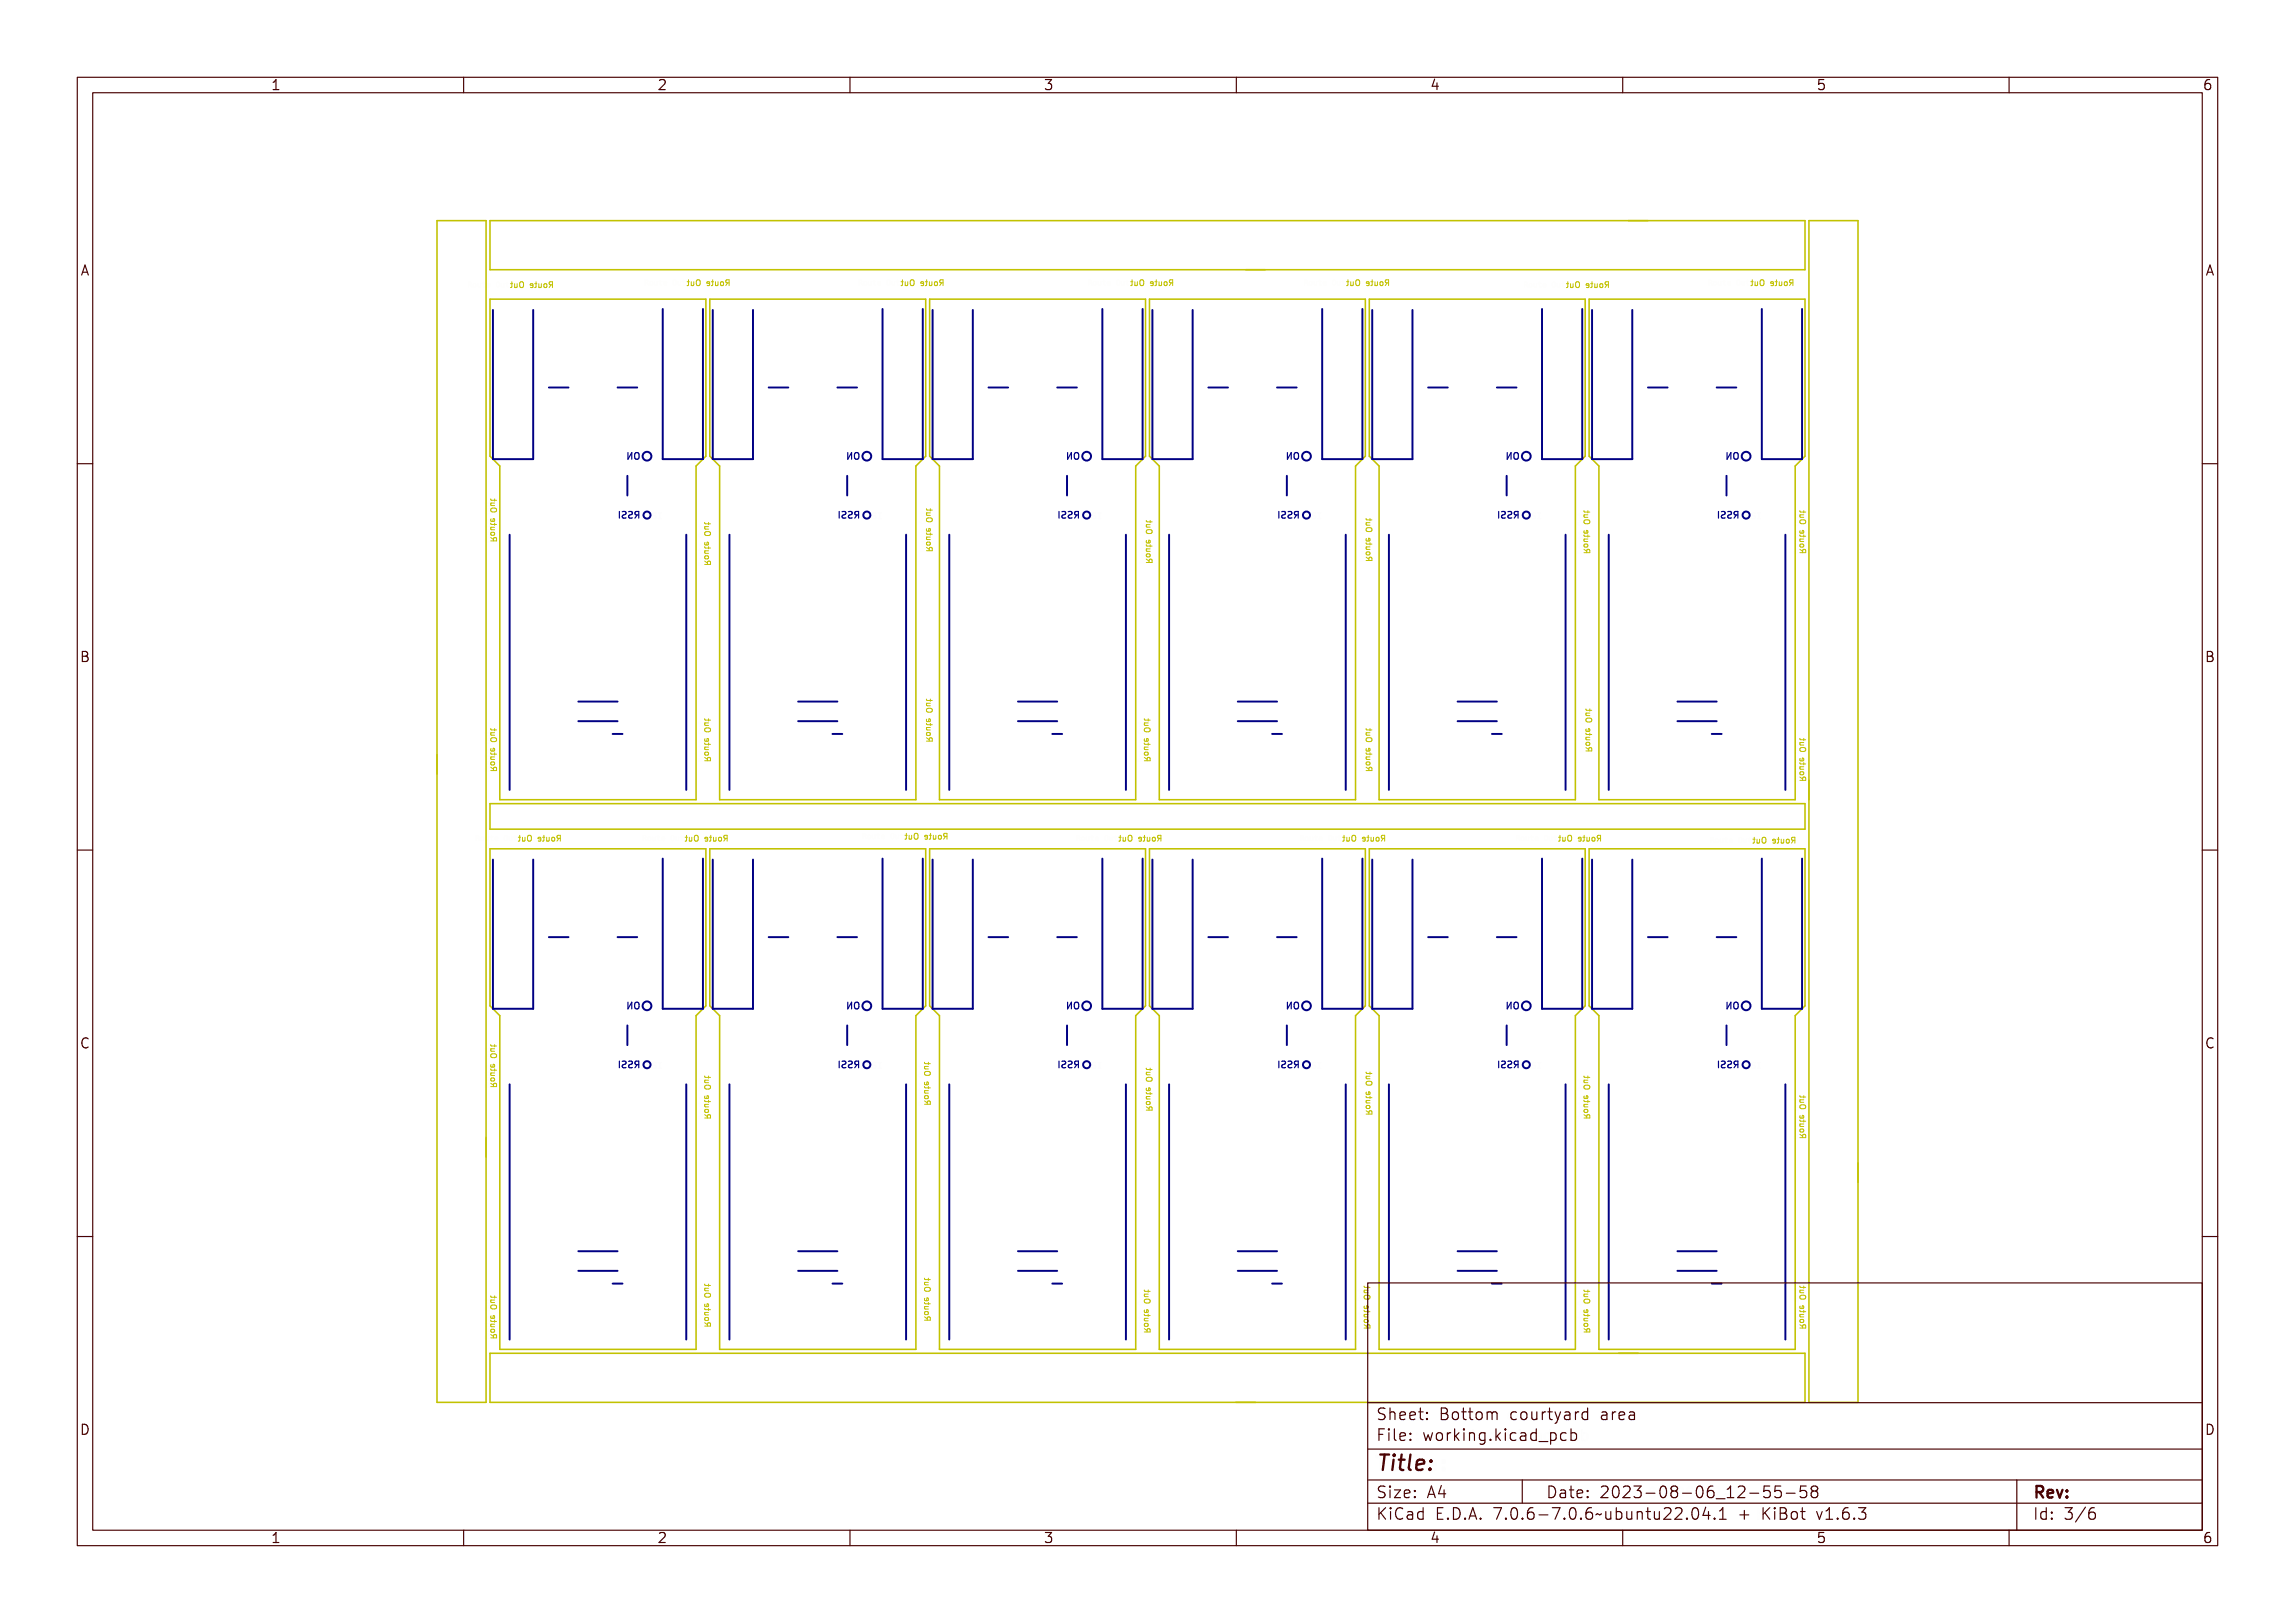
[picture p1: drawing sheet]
<svg xmlns="http://www.w3.org/2000/svg" width="297mm" height="210mm" viewBox="0 0 297 210" stroke-linecap="round" stroke-linejoin="round" font-family="sans-serif">
<defs><g id="words">
<text font-size="2.7" fill="#480000" x="178" y="190.3">Title:</text>
<g font-size="2" fill="#480000">
<text x="178" y="183.7">Sheet: Bottom courtyard area</text>
<text x="178" y="186.5">File: working.kicad_pcb</text>
<text x="178" y="193.9">Size: A4</text>
<text x="178" y="196.6">KiCad E.D.A. 7.0.6-7.0.6~ubuntu22.04.1 + KiBot v1.6.3</text>
<text x="200" y="193.9">Date: 2023-08-06_12-55-58</text>
<text x="263" y="196.6">Id: 3/6</text>
<text x="263" y="193.9">Rev:</text>
</g>
<g font-size="1.7" fill="#480000">
<text x="35" y="11.7">1</text>
<text x="85" y="11.7">2</text>
<text x="135" y="11.7">3</text>
<text x="185" y="11.7">4</text>
<text x="235" y="11.7">5</text>
<text x="285" y="11.7">6</text>
<text x="10.5" y="35.7">A</text>
<text x="285.5" y="35.7">A</text>
<text x="10.5" y="85.6">B</text>
<text x="285.5" y="85.6">B</text>
<text x="10.5" y="135.7">C</text>
<text x="285.5" y="135.7">C</text>
<text x="10.5" y="185.6">D</text>
<text x="285.5" y="185.6">D</text>
<text x="35" y="199.7">1</text>
<text x="85" y="199.7">2</text>
<text x="135" y="199.7">3</text>
<text x="185" y="199.7">4</text>
<text x="235" y="199.7">5</text>
<text x="285" y="199.7">6</text>
</g>
<g font-size="1.2" fill="#000084">
<text x="83" y="59.5">ON</text>
<text x="111.4" y="59.5">ON</text>
<text x="139.9" y="59.5">ON</text>
<text x="168.3" y="59.5">ON</text>
<text x="196.8" y="59.5">ON</text>
<text x="225.2" y="59.5">ON</text>
<text x="83" y="130.7">ON</text>
<text x="111.4" y="130.7">ON</text>
<text x="139.9" y="130.7">ON</text>
<text x="168.3" y="130.7">ON</text>
<text x="196.8" y="130.7">ON</text>
<text x="225.2" y="130.7">ON</text>
</g>
<g font-size="1" fill="#c2c200">
<text x="63.4" y="70.2" transform="rotate(-90 63.4 70.2)">Route Out</text>
<text x="119.8" y="71.5" transform="rotate(-90 119.8 71.5)">Route Out</text>
<text x="204.9" y="71.7" transform="rotate(-90 204.9 71.7)">Route Out</text>
<text x="232.8" y="71.7" transform="rotate(-90 232.8 71.7)">Route Out</text>
<text x="91.1" y="73.3" transform="rotate(-90 91.1 73.3)">Route Out</text>
<text x="148.2" y="73" transform="rotate(-90 148.2 73)">Route Out</text>
<text x="176.7" y="72.7" transform="rotate(-90 176.7 72.7)">Route Out</text>
<text x="63.4" y="99.9" transform="rotate(-90 63.4 99.9)">Route Out</text>
<text x="91.1" y="98.7" transform="rotate(-90 91.1 98.7)">Route Out</text>
<text x="119.8" y="96.1" transform="rotate(-90 119.8 96.1)">Route Out</text>
<text x="148" y="98.7" transform="rotate(-90 148 98.7)">Route Out</text>
<text x="176.7" y="99.9" transform="rotate(-90 176.7 99.9)">Route Out</text>
<text x="205.1" y="97.4" transform="rotate(-90 205.1 97.4)">Route Out</text>
<text x="232.8" y="101.2" transform="rotate(-90 232.8 101.2)">Route Out</text>
<text x="63.4" y="140.8" transform="rotate(-90 63.4 140.8)">Route Out</text>
<text x="119.5" y="143.1" transform="rotate(-90 119.5 143.1)">Route Out</text>
<text x="148.2" y="143.9" transform="rotate(-90 148.2 143.9)">Route Out</text>
<text x="91.1" y="144.9" transform="rotate(-90 91.1 144.9)">Route Out</text>
<text x="176.7" y="144.4" transform="rotate(-90 176.7 144.4)">Route Out</text>
<text x="204.9" y="144.9" transform="rotate(-90 204.9 144.9)">Route Out</text>
<text x="232.8" y="147.4" transform="rotate(-90 232.8 147.4)">Route Out</text>
<text x="63.4" y="173.3" transform="rotate(-90 63.4 173.3)">Route Out</text>
<text x="91.1" y="171.8" transform="rotate(-90 91.1 171.8)">Route Out</text>
<text x="119.5" y="171" transform="rotate(-90 119.5 171)">Route Out</text>
<text x="148" y="172.6" transform="rotate(-90 148 172.6)">Route Out</text>
<text x="176.4" y="172.1" transform="rotate(-90 176.4 172.1)">Route Out</text>
<text x="204.9" y="172.6" transform="rotate(-90 204.9 172.6)">Route Out</text>
<text x="232.8" y="172.1" transform="rotate(-90 232.8 172.1)">Route Out</text>
</g>
</g></defs>
<g fill="none" stroke="#c2c200" stroke-width=".2">
<path d="M56.6 28.6h6.3v152.9h-6.3zM63.4 38.7h28v20.3l-1.3 1.3v43.2h-25.4v-43.2l-1.3-1.3zM63.4 28.6h170.2v6.3h-170.2zM91.9 38.7h27.9v20.3l-1.3 1.3v43.2h-25.4v-43.2l-1.2-1.3zM120.3 38.7h27.9v20.3l-1.2 1.3v43.2h-25.4v-43.2l-1.3-1.3zM148.8 38.7h27.9v20.3l-1.3 1.3v43.2h-25.4v-43.2l-1.2-1.3zM177.2 38.7h27.9v20.3l-1.2 1.3v43.2h-25.4v-43.2l-1.3-1.3zM205.7 38.7h27.9v20.3l-1.3 1.3v43.2h-25.4v-43.2l-1.2-1.3zM234.1 28.6h6.3v152.9h-6.3zM63.4 109.8h28v20.4l-1.3 1.2v43.2h-25.4v-43.2l-1.3-1.2zM63.4 104h170.2v3.3h-170.2zM91.9 109.8h27.9v20.4l-1.3 1.2v43.2h-25.4v-43.2l-1.2-1.2z"/>
<path d="M120.3 109.8h27.9v20.4l-1.2 1.2v43.2h-25.4v-43.2l-1.3-1.2zM148.8 109.8h27.9v20.4l-1.3 1.2v43.2h-25.4v-43.2l-1.2-1.2zM177.2 109.8h27.9v20.4l-1.2 1.2v43.2h-25.4v-43.2l-1.3-1.2zM205.7 109.8h27.9v20.4l-1.3 1.2v43.2h-25.4v-43.2l-1.2-1.2zM63.4 175.1h170.2v6.4h-170.2z"/>
</g>
<g fill="none" stroke="#c2c200" stroke-width=".13">
<path d="M60.6 36.4h.2a.2 .2 0 0 1 .2 .2 .2 .2 0 0 1-.1 .2l.2 .4h-.1l-.2-.3h-.1v.3h-.1zM60.7 36.5h.1a.13 .13 0 0 1 .1 .2 .13 .13 0 0 1-.1 .1h-.1zM61.3 36.7a.19 .19 0 0 1 .3 .2 .19 .19 0 0 1-.3 .2zM61.8 36.6h.1v.4l.1 .1 .1-.1v-.4h.1v.6l-.1-.1a.18 .18 0 0 1-.2 .1 .18 .18 0 0 1-.1-.2zM62.5 36.5h.1v.1h.2v.1h-.2v.4l.2 .1-.3-.1v-.4h-.1l.1-.1zM63.1 36.7l.2-.1 .2 .3h-.4a.22 .22 0 0 0 .4 .2 .28 .28 0 0 1-.5 0 .28 .28 0 0 1 .1-.4zM63.1 36.7h.2l.1 .2h-.3zM64.2 36.5h.1a.36 .36 0 0 1 .4 .3 .36 .36 0 0 1-.4 .4l-.1-.2zM64.4 36.5a.3 .3 0 0 1 .2 .3 .3 .3 0 0 1-.2 .3l-.1-.3zM64.8 36.6h.1v.4l.1 .1 .2-.1v-.4h.1v.6l-.1-.1a.18 .18 0 0 1-.3 .1 .18 .18 0 0 1-.1-.2zM65.6 36.5v.1h.3v.1h-.3l.1 .4 .2 .1-.3-.1v-.4h-.2l.2-.1zM66.1 36.7h.2"/>
<path d="M66.2 36.5v.6l-.1 .1M66.6 36.7v.5M66.9 36.7v.5l-.3-.1M67.4 36.5a.26 .26 0 0 1 .4 .2v.3a.25 .25 0 0 1-.3 .2 .25 .25 0 0 1-.3-.2zM69 37l-.4-.1 .1-.2h.2l.1 .1-.1 .4h-.2M69.2 36.7h.3M69.4 36.5v.6l-.2 .1M69.7 36.7v.5M70.1 36.7l-.1 .5-.3-.1M70.5 36.7h.1l.2 .2v.2l-.2 .1-.2-.1zM71.3 36.9l-.2 .3M71.5 36.9l-.4-.1v-.3h.4v.7"/>
<path d="M83.4 36.2h.2a.2 .2 0 0 1 .3 .1 .2 .2 0 0 1-.2 .3l.3 .3h-.1l-.3-.3h-.1v.3h-.1zM83.5 36.3h.1a.13 .13 0 0 1 .2 .1 .13 .13 0 0 1-.2 .1h-.1zM84.2 36.5v-.1a.19 .19 0 0 1 .2 .3 .19 .19 0 0 1-.2 .1zM84.7 36.4h.1v.4l.1 .1 .1-.1v-.4h.1v.5l-.1-.1a.18 .18 0 0 1-.2 .1 .18 .18 0 0 1-.1-.2zM85.4 36.2h.1v.2h.2h-.2v.4l.2 .1-.3-.1v-.4h-.2h.2zM85.9 36.4h.3l.1 .2-.4 .1a.22 .22 0 0 0 .4 .1 .28 .28 0 0 1-.4 .1 .28 .28 0 0 1 0-.5zM86 36.5l.2-.1v.2h-.3zM87.1 36.3l.1-.1a.36 .36 0 0 1 .3 .4 .36 .36 0 0 1-.3 .3l-.1-.2zM87.2 36.3a.3 .3 0 0 1 .2 .3 .3 .3 0 0 1-.2 .2v-.2zM87.7 36.4h.1v.4l.1 .1 .1-.1v-.4h.1v.5l-.1-.1a.18 .18 0 0 1-.2 .1 .18 .18 0 0 1-.1-.2zM88.4 36.2h.1v.2h.2h-.2v.4l.2 .1-.3-.1v-.4h-.1h.1zM88.9 36.5h.3"/>
<path d="M89.1 36.2v.7l-.2 .1M89.5 36.5v.5M89.8 36.5l-.1 .4h-.2M90.1 36.3l.2-.1a.25 .25 0 0 1 .3 .3v.2a.25 .25 0 0 1-.2 .3 .25 .25 0 0 1-.3-.3zM91.8 36.7l-.3-.1v-.1h.2l.1 .1v.3h-.3M92.1 36.5h.2M92.2 36.2v.7l-.1 .1M92.6 36.5v.5M92.9 36.5v.4h-.3M93.3 36.5h.1h.2v.4h-.3zM94.2 36.6l-.3 .4M94.4 36.6h-.4v-.3l.4-.1v.8"/>
<path d="M111.1 36.2h.2a.2 .2 0 0 1 .3 .1 .2 .2 0 0 1-.2 .3l.3 .3h-.2l-.2-.3h-.1v.3h-.1zM111.2 36.3h.1a.13 .13 0 0 1 .2 .1 .13 .13 0 0 1-.2 .1h-.1zM111.9 36.5v-.1a.19 .19 0 0 1 .2 .3 .19 .19 0 0 1-.2 .1zM112.4 36.4l.1 .4 .1 .1 .1-.1v-.4h.1v.5l-.1-.1a.18 .18 0 0 1-.2 .1 .18 .18 0 0 1-.1-.2zM113.1 36.2h.1v.2h.2h-.2v.4l.2 .1-.3-.1v-.4h-.2h.2zM113.6 36.4h.3l.1 .2-.4 .1a.23 .23 0 0 0 .4 .1 .28 .28 0 0 1-.4 .1 .28 .28 0 0 1 0-.5zM113.7 36.5l.1-.1 .1 .2h-.3zM114.8 36.3l.1-.1a.36 .36 0 0 1 .3 .4 .36 .36 0 0 1-.3 .3l-.1-.2zM114.9 36.3a.3 .3 0 0 1 .2 .3 .3 .3 0 0 1-.2 .2l-.1-.2zM115.4 36.4h.1v.4l.1 .1 .1-.1v-.4h.1v.5l-.1-.1a.18 .18 0 0 1-.2 .1 .18 .18 0 0 1-.1-.2zM116.1 36.2h.1v.2h.2h-.2v.4l.2 .1-.3-.1v-.4h-.1h.1zM116.6 36.5h.3"/>
<path d="M116.8 36.2v.7l-.2 .1M117.1 36.5v.5M117.5 36.5l-.1 .4h-.3M117.9 36.2h.1a.25 .25 0 0 1 .3 .3v.2a.25 .25 0 0 1-.3 .3 .25 .25 0 0 1-.2-.3zM119.5 36.7l-.3-.1v-.1h.2l.1 .1v.3h-.3M119.7 36.5h.3M119.9 36.2v.7l-.2 .1M120.3 36.5v.5M120.6 36.5v.4h-.3M121 36.5h.1h.2l-.1 .4h-.2zM121.9 36.6l-.3 .4M122 36.6h-.3l-.1-.3 .4-.1v.8"/>
<path d="M140.8 36.2h.2a.2 .2 0 0 1 .3 .1 .2 .2 0 0 1-.2 .3l.3 .3h-.1l-.3-.3h-.1v.3h-.1zM140.9 36.3h.1a.13 .13 0 0 1 .2 .1 .13 .13 0 0 1-.2 .1h-.1zM141.6 36.5v-.1a.19 .19 0 0 1 .2 .3 .19 .19 0 0 1-.2 .1zM142.1 36.4h.1v.4l.1 .1 .1-.1v-.4h.1v.5l-.1-.1a.18 .18 0 0 1-.2 .1 .18 .18 0 0 1-.1-.2zM142.8 36.2h.1v.2h.2h-.2v.4l.2 .1-.3-.1v-.4h-.2h.2zM143.3 36.4h.3l.1 .2-.4 .1a.23 .23 0 0 0 .4 .1 .28 .28 0 0 1-.4 .1 .28 .28 0 0 1 0-.5zM143.4 36.5l.2-.1v.2h-.3zM144.5 36.3l.1-.1a.36 .36 0 0 1 .3 .4 .36 .36 0 0 1-.3 .3l-.1-.2zM144.6 36.3a.3 .3 0 0 1 .2 .3 .3 .3 0 0 1-.2 .2v-.2zM145.1 36.4h.1v.4l.1 .1 .1-.1v-.4h.1v.5l-.1-.1a.18 .18 0 0 1-.2 .1 .18 .18 0 0 1-.1-.2zM145.8 36.2h.1v.2h.2h-.2v.4l.2 .1-.3-.1v-.4h-.1h.1zM146.3 36.5h.3"/>
<path d="M146.5 36.2v.7l-.2 .1M146.9 36.5v.5M147.2 36.5v.4h-.3M147.5 36.3l.2-.1a.25 .25 0 0 1 .3 .3v.2a.25 .25 0 0 1-.2 .3 .25 .25 0 0 1-.3-.3zM149.2 36.7l-.3-.1v-.1h.2l.1 .1v.3h-.3M149.5 36.5h.2M149.6 36.2v.7l-.1 .1M150 36.5v.5M150.3 36.5v.4h-.3M150.7 36.5h.1h.2v.4h-.3zM151.6 36.6l-.3 .4M151.8 36.6h-.4v-.3l.4-.1v.8"/>
<path d="M168.8 36.2h.2a.2 .2 0 0 1 .2 .1 .2 .2 0 0 1-.1 .3l.2 .3h-.1l-.2-.3h-.1v.3h-.1zM168.9 36.3h.1a.13 .13 0 0 1 .1 .1 .13 .13 0 0 1-.1 .1h-.1zM169.5 36.5l.1-.1a.19 .19 0 0 1 .2 .3 .19 .19 0 0 1-.3 .1zM170 36.4h.1v.4l.1 .1 .1-.1v-.4h.1v.5l-.1-.1a.18 .18 0 0 1-.2 .1 .18 .18 0 0 1-.1-.2zM170.7 36.2h.1v.2h.2h-.2v.4l.2 .1-.3-.1v-.4h-.1h.1zM171.3 36.4h.2l.2 .2-.4 .1a.23 .23 0 0 0 .4 .1 .28 .28 0 0 1-.5 .1 .28 .28 0 0 1 .1-.5zM171.3 36.5l.2-.1 .1 .2h-.3zM172.5 36.3v-.1a.36 .36 0 0 1 .4 .4 .36 .36 0 0 1-.4 .3l-.1-.2zM172.6 36.3a.3 .3 0 0 1 .2 .3 .3 .3 0 0 1-.2 .2l-.1-.2zM173 36.4h.1v.4l.1 .1 .2-.1v-.4h.1v.5l-.1-.1a.18 .18 0 0 1-.3 .1 .18 .18 0 0 1-.1-.2zM173.8 36.2h.1v.2h.2h-.2v.4l.2 .1-.3-.1v-.4h-.2h.2zM174.3 36.5h.3"/>
<path d="M174.4 36.2v.7l-.1 .1M174.8 36.5v.5M175.1 36.5v.4h-.3M175.5 36.3l.1-.1a.25 .25 0 0 1 .4 .3v.2a.25 .25 0 0 1-.3 .3 .25 .25 0 0 1-.2-.3zM177.2 36.7l-.4-.1 .1-.1h.2l.1 .1-.1 .3h-.2M177.4 36.5h.3M177.6 36.2v.7l-.2 .1M177.9 36.5v.5M178.3 36.5l-.1 .4h-.3M178.6 36.5h.1h.2v.4h-.3zM179.5 36.6l-.2 .4M179.7 36.6h-.4v-.3l.4-.1v.8"/>
<path d="M197.2 36.4h.2a.2 .2 0 0 1 .3 .2 .2 .2 0 0 1-.2 .2l.3 .4h-.1l-.3-.3h-.1v.3h-.1zM197.3 36.5h.1a.14 .14 0 0 1 .2 .2 .13 .13 0 0 1-.2 .1h-.1zM198 36.7a.19 .19 0 0 1 .2 .2 .19 .19 0 0 1-.2 .2zM198.5 36.6h.1v.4l.1 .1 .1-.1v-.4h.1v.6l-.1-.1a.18 .18 0 0 1-.2 .1 .18 .18 0 0 1-.1-.2zM199.2 36.5h.1v.1h.2v.1h-.2v.4l.2 .1-.3-.1v-.4h-.2l.2-.1zM199.7 36.7l.3-.1 .1 .3h-.4a.22 .22 0 0 0 .4 .2 .28 .28 0 0 1-.4 0 .28 .28 0 0 1 0-.4zM199.8 36.7h.2v.2h-.3zM200.9 36.5h.1a.36 .36 0 0 1 .3 .3 .36 .36 0 0 1-.3 .4l-.1-.2zM201 36.5a.3 .3 0 0 1 .2 .3 .3 .3 0 0 1-.2 .3l-.1-.3zM201.5 36.6h.1v.4l.1 .1 .1-.1v-.4h.1v.6l-.1-.1a.18 .18 0 0 1-.2 .1 .18 .18 0 0 1-.1-.2zM202.2 36.5h.1v.1h.2v.1h-.2v.4l.2 .1-.3-.1v-.4h-.1l.1-.1zM202.7 36.7h.3"/>
<path d="M202.9 36.5v.6l-.2 .1M203.3 36.7v.5M203.6 36.7l-.1 .5-.2-.1M203.9 36.6l.2-.1a.25 .25 0 0 1 .3 .2v.3a.25 .25 0 0 1-.2 .2 .25 .25 0 0 1-.3-.2zM205.6 37l-.3-.1v-.2h.2l.1 .1v.4h-.3M205.8 36.7h.3M206 36.5v.6l-.2 .1M206.4 36.7v.5M206.7 36.7v.5l-.3-.1M207.1 36.7h.2l.1 .2v.2l-.1 .1-.3-.1zM208 36.9l-.3 .3M208.1 36.9l-.3-.1v-.3h.3v.7"/>
<path d="M221.1 36.2h.2a.2 .2 0 0 1 .2 .1 .2 .2 0 0 1-.1 .3l.2 .3h-.1l-.2-.3h-.1v.3h-.1zM221.2 36.3h.1a.13 .13 0 0 1 .1 .1 .13 .13 0 0 1-.1 .1h-.1zM221.8 36.5l.1-.1a.19 .19 0 0 1 .2 .3 .19 .19 0 0 1-.3 .1zM222.3 36.4h.1v.4l.1 .1 .2-.1v-.4h.1v.5l-.1-.1a.18 .18 0 0 1-.3 .1 .18 .18 0 0 1-.1-.2zM223.1 36.2v.2h.3h-.3l.1 .4 .2 .1-.3-.1v-.4h-.2h.2zM223.6 36.4h.3l.1 .2-.4 .1a.22 .22 0 0 0 .4 .1 .28 .28 0 0 1-.4 .1 .28 .28 0 0 1 0-.5zM223.7 36.5l.1-.1 .1 .2h-.3zM224.8 36.3l.1-.1a.36 .36 0 0 1 .3 .4 .36 .36 0 0 1-.3 .3l-.2-.2zM224.9 36.3a.3 .3 0 0 1 .2 .3 .3 .3 0 0 1-.2 .2l-.1-.2zM225.4 36.4h.1v.4l.1 .1 .1-.1v-.4h.1v.5l-.1-.1a.18 .18 0 0 1-.2 .1 .18 .18 0 0 1-.1-.2zM226.1 36.2h.1v.2h.2h-.2v.4l.2 .1-.3-.1v-.4h-.2h.2zM226.6 36.5h.3"/>
<path d="M226.8 36.2v.7l-.2 .1M227.1 36.5v.5M227.5 36.5l-.1 .4h-.3M227.8 36.3l.2-.1a.25 .25 0 0 1 .3 .3v.2a.25 .25 0 0 1-.3 .3 .25 .25 0 0 1-.2-.3zM229.5 36.7l-.4-.1 .1-.1h.2l.1 .1v.3h-.3M229.7 36.5h.3M229.9 36.2v.7l-.2 .1M230.3 36.5v.5M230.6 36.5l-.1 .4h-.2M231 36.5h.2l.1 .1v.2l-.1 .2-.3-.2zM231.8 36.6l-.2 .4M232 36.6h-.3l-.1-.3 .4-.1v.8"/>
<path d="M62.7 69.7h.3l.1 .1 .3-.2v.1l-.3 .2v.1h.3v.1h-.7zM62.8 66.1l.4-.1a.23 .23 0 0 1 .2 .3 .23 .23 0 0 1-.2 .2h-.3a.23 .23 0 0 1-.2-.2 .23 .23 0 0 1 .1-.2zM62.8 66.2a.32 .32 0 0 1 .3-.1 .32 .32 0 0 1 .2 .2 .32 .32 0 0 1-.3 .1 .32 .32 0 0 1-.2-.2zM62.8 69.8h.2v.2h-.2zM62.9 68.5h.5l-.1 .1a.18 .18 0 0 1 .1 .2 .18 .18 0 0 1-.2 .1h-.3v-.1h.4v-.1l-.1-.1h-.3zM62.9 67.9v.2h.4l.1-.2v.2l-.1 .1h-.4v.1v-.1h-.2v-.1h.2zM62.9 65.4h.5l-.1 .1a.18 .18 0 0 1 .1 .3 .18 .18 0 0 1-.2 .1h-.3v-.1h.4v-.1l-.1-.1-.3-.1zM62.9 64.9v.2h.4l.1-.2v.2h-.1l-.4 .1v.1v-.1h-.2v-.1h.2zM62.9 67.3l.3-.1v.4a.22 .22 0 0 0 .1-.3 .28 .28 0 0 1 .1 .3 .28 .28 0 0 1-.4 .1 .28 .28 0 0 1-.1-.4zM63 67.4l.1-.1v.3l-.2-.1zM63 69.2h.3a.19 .19 0 0 1-.2 .2 .19 .19 0 0 1-.1-.2zM63.5 70h.8l-.1-.4h-.3v.4"/>
<path d="M63.5 69.6l.4 .2M63.5 68.2h.5M63.5 65.1h.5M63.6 67.5l.4-.1v-.3h-.2v.4M63.6 68.5h.4M63.6 67.9h.7M63.6 65.4h.4M63.6 64.7h.7M63.7 68.9h.2l.1 .1-.1 .2-.2 .1M63.8 65.7h.2a.25 .25 0 0 1 .3 .3 .25 .25 0 0 1-.3 .2h-.2M64 64.6v.2M64 67.7v.3"/>
<path d="M90.4 72.8l.2-.1 .1 .2 .4-.3v.2l-.3 .2v.1h.3v.1h-.7zM90.4 69.1h.5a.23 .23 0 0 1 .2 .2 .23 .23 0 0 1-.2 .3h-.3a.23 .23 0 0 1-.2-.2 .23 .23 0 0 1 0-.3zM90.4 69.3a.32 .32 0 0 1 .4-.2 .32 .32 0 0 1 .2 .3 .32 .32 0 0 1-.3 .1 .32 .32 0 0 1-.3-.2zM90.5 72.9h.2v.2h-.3zM90.5 71.5h.6l-.1 .1a.18 .18 0 0 1 .1 .2 .18 .18 0 0 1-.2 .1h-.4l.5-.1-.1-.2h-.4zM90.5 70.9h.1v.2h.4l.1-.2v.2l-.1 .1h-.4l-.1 .2v-.2h-.1v-.1h.1zM90.5 68.5h.6l-.1 .1a.18 .18 0 0 1 .1 .2 .18 .18 0 0 1-.2 .1h-.4v-.1h.5v-.1l-.1-.1h-.4zM90.5 67.9h.1v.2h.4l.1-.2v.2l-.1 .1h-.4l-.1 .1v-.1h-.1v-.1h.1zM90.6 70.3h.2v.4a.22 .22 0 0 0 .2-.4 .28 .28 0 0 1 0 .4 .28 .28 0 0 1-.4 0 .28 .28 0 0 1 0-.4zM90.7 70.4h.1v.3l-.2-.1zM90.7 72.2l.3 .1a.19 .19 0 0 1-.2 .2 .19 .19 0 0 1-.1-.3zM91.2 73h.7v-.4l-.3 .1v.3"/>
<path d="M91.2 71.3h.5M91.2 72.6l.4 .3M91.2 68.1h.5M91.3 70.5h.4v-.3h-.2l-.1 .3M91.3 67.8h.6M91.3 71.6h.4M91.3 70.9h.6M91.3 68.5h.4M91.3 71.9h.3l.1 .2-.1 .2h-.3M91.4 68.8h.3a.25 .25 0 0 1 .3 .2 .25 .25 0 0 1-.3 .3h-.3M91.7 67.6v.3M91.7 70.7v.3"/>
<path d="M119.1 71h.2l.2 .1 .3-.2v.1l-.3 .2v.1h.3v.1h-.7zM119.1 67.4l.5-.1a.23 .23 0 0 1 .2 .2 .23 .23 0 0 1-.2 .3h-.3a.23 .23 0 0 1-.2-.2 .23 .23 0 0 1 0-.2zM119.1 67.5a.32 .32 0 0 1 .4-.1 .32 .32 0 0 1 .2 .2 .32 .32 0 0 1-.3 .1 .32 .32 0 0 1-.3-.2zM119.2 71.1h.2v.2h-.3zM119.2 69.7h.6l-.1 .1a.18 .18 0 0 1 .1 .3 .18 .18 0 0 1-.2 .1h-.4v-.1h.5v-.1l-.1-.2h-.4zM119.2 69.2h.1v.2h.4l.1-.2v.1l-.1 .1-.4 .1-.1 .1v-.1h-.1v-.1h.1zM119.2 66.7h.6l-.1 .1a.18 .18 0 0 1 .1 .2 .18 .18 0 0 1-.2 .1h-.4l.5-.1v-.1l-.1-.1h-.4zM119.2 66.1h.1v.2h.4l.1-.2v.2l-.1 .1h-.4l-.1 .2v-.2h-.1v-.1h.1zM119.3 68.6l.2-.1v.4a.23 .23 0 0 0 .2-.4 .28 .28 0 0 1 0 .4 .28 .28 0 0 1-.4 .1 .28 .28 0 0 1 0-.4zM119.4 68.6h.1v.3l-.2-.1zM119.4 70.5h.3a.19 .19 0 0 1-.2 .2 .19 .19 0 0 1-.1-.2zM119.9 70.8l.4 .3"/>
<path d="M119.9 71.3h.7v-.4h-.3v.4M119.9 69.5h.5M119.9 66.4h.5M120 68.7h.4v-.3h-.2l-.1 .3M120 69.8h.4M120 69.1h.6M120 66.7h.4M120 66h.6M120 70.1h.3l.1 .2-.1 .2h-.3M120.1 67h.3a.25 .25 0 0 1 .3 .3 .25 .25 0 0 1-.3 .2h-.3M120.4 65.8v.3M120.4 69v.2"/>
<path d="M147.6 72.5h.2l.1 .1 .3-.2v.1l-.3 .2v.1h.3v.1h-.7zM147.6 68.9l.4-.1a.23 .23 0 0 1 .3 .3 .23 .23 0 0 1-.3 .2h-.3a.23 .23 0 0 1-.2-.2 .23 .23 0 0 1 .1-.2zM147.6 69a.32 .32 0 0 1 .3-.1 .32 .32 0 0 1 .3 .2 .32 .32 0 0 1-.4 .1 .32 .32 0 0 1-.2-.2zM147.6 72.6h.2l.1 .2h-.3zM147.7 71.3h.5v.1a.18 .18 0 0 1 .1 .2 .18 .18 0 0 1-.3 .1h-.3v-.1h.4l.1-.1-.1-.1h-.4zM147.7 70.7h.1v.2h.3l.1-.2v.2v.1h-.4l-.1 .1v-.1h-.2v-.1h.2zM147.7 68.2h.5v.1a.18 .18 0 0 1 .1 .3 .18 .18 0 0 1-.3 .1h-.3v-.1h.4l.1-.1-.1-.2h-.4zM147.7 67.6h.1v.3l.3-.1 .1-.2v.2v.1h-.4l-.1 .2v-.2h-.2h.2zM147.8 70.1l.2-.1v.4a.22 .22 0 0 0 .1-.4 .28 .28 0 0 1 .1 .4 .28 .28 0 0 1-.4 .1 .28 .28 0 0 1 0-.4zM147.8 70.2l.1-.1v.3l-.1-.1zM147.8 72h.4a.19 .19 0 0 1-.2 .2 .19 .19 0 0 1-.2-.2zM148.3 72.8h.8l-.1-.4h-.3v.4"/>
<path d="M148.3 67.9h.5M148.3 72.3l.4 .3M148.3 71h.5M148.5 70.3l.3-.1v-.3h-.1l-.1 .4M148.5 67.5h.6M148.5 71.3h.3M148.5 70.7h.6M148.5 68.2h.3M148.5 71.7h.2l.1 .1v.2l-.3 .1M148.6 68.5h.2a.25 .25 0 0 1 .3 .3 .25 .25 0 0 1-.3 .2h-.2M148.8 67.3v.3M148.8 70.5v.3"/>
<path d="M176 72.3l.2-.1 .1 .2 .4-.3v.1l-.3 .3v.1h.3v.1h-.7zM176 68.6h.5a.23 .23 0 0 1 .2 .2 .23 .23 0 0 1-.2 .2h-.3a.23 .23 0 0 1-.2-.1 .23 .23 0 0 1 0-.3zM176 68.7a.32 .32 0 0 1 .4-.1 .32 .32 0 0 1 .2 .3 .32 .32 0 0 1-.3 .1 .32 .32 0 0 1-.3-.3zM176.1 72.4h.2v.2h-.3zM176.1 71h.6l-.1 .1a.18 .18 0 0 1 .1 .2 .18 .18 0 0 1-.2 .1h-.4v-.1h.5v-.1l-.1-.1h-.4zM176.1 70.4h.1v.2h.4l.1-.2v.2l-.1 .1h-.4l-.1 .2v-.2h-.1v-.1h.1zM176.1 68h.6l-.1 .1a.18 .18 0 0 1 .1 .2 .18 .18 0 0 1-.2 .1h-.4v-.1h.5v-.1l-.1-.1h-.4zM176.1 67.4h.1v.2h.4l.1-.2v.2l-.1 .1h-.4l-.1 .1v-.1h-.1v-.1h.1zM176.2 69.8h.2v.4a.22 .22 0 0 0 .2-.4 .28 .28 0 0 1 0 .4 .28 .28 0 0 1-.4 0 .28 .28 0 0 1 0-.4zM176.2 69.9h.2v.3l-.2-.1zM176.3 71.7l.3 .1a.19 .19 0 0 1-.2 .2 .19 .19 0 0 1-.1-.3zM176.8 72.5h.7v-.4l-.3 .1v.3"/>
<path d="M176.8 72.1l.4 .2M176.8 70.8h.5M176.8 67.6h.5M176.9 70h.4v-.3l-.2-.1-.1 .4M176.9 71.1h.4M176.9 70.4h.6M176.9 68h.4M176.9 67.3h.6M176.9 71.4h.3l.1 .2-.1 .2h-.3M177 68.3h.3a.25 .25 0 0 1 .3 .2 .25 .25 0 0 1-.3 .3h-.3M177.3 67.1v.3M177.3 70.2v.3"/>
<path d="M204.2 71.3l.2-.1 .1 .2 .4-.3v.1l-.3 .3v.1h.3v.1h-.7zM204.2 67.6h.5a.23 .23 0 0 1 .2 .2 .23 .23 0 0 1-.2 .2h-.3a.23 .23 0 0 1-.3-.1 .23 .23 0 0 1 .1-.3zM204.2 67.7a.32 .32 0 0 1 .4-.1 .32 .32 0 0 1 .2 .3 .32 .32 0 0 1-.3 .1 .32 .32 0 0 1-.3-.3zM204.3 71.3h.2v.3h-.3zM204.3 70h.6l-.1 .1a.18 .18 0 0 1 .1 .2 .18 .18 0 0 1-.2 .1h-.4v-.1h.4l.1-.1-.1-.1h-.4zM204.3 69.4h.1v.2h.4l.1-.2v.2l-.1 .1h-.4l-.1 .1v-.1h-.1v-.1h.1zM204.3 67h.6l-.1 .1a.18 .18 0 0 1 .1 .2 .18 .18 0 0 1-.2 .1h-.4v-.1h.4l.1-.1-.1-.1h-.4zM204.3 66.4h.1v.2h.4l.1-.2v.2l-.1 .1h-.4l-.1 .1v-.1h-.1v-.1h.1zM204.4 68.8h.2v.4a.22 .22 0 0 0 .2-.4 .28 .28 0 0 1 0 .4 .28 .28 0 0 1-.4 0 .28 .28 0 0 1 0-.4zM204.4 68.9h.2v.2h-.2zM204.5 70.7l.3 .1a.19 .19 0 0 1-.2 .2 .19 .19 0 0 1-.1-.3zM205 71.5h.7v-.4l-.3 .1-.1 .3"/>
<path d="M205 69.7h.5M205 66.6h.5M205 71.1l.3 .2M205.1 70.1h.4M205.1 69.4h.6M205.1 69h.4v-.3l-.2-.1-.1 .4M205.1 66.9h.4M205.1 66.3h.6M205.1 70.4h.2l.2 .1-.1 .3h-.3M205.2 67.3h.3a.25 .25 0 0 1 .3 .2 .25 .25 0 0 1-.3 .3h-.3M205.5 66.1v.3M205.5 69.2v.3"/>
<path d="M232.2 71.3l.2-.1 .1 .2 .3-.3v.1l-.3 .3v.1h.3v.1h-.7zM232.2 67.6h.4a.23 .23 0 0 1 .2 .2 .23 .23 0 0 1-.2 .2h-.3a.23 .23 0 0 1-.2-.1 .23 .23 0 0 1 .1-.3zM232.2 67.7a.32 .32 0 0 1 .3-.1 .32 .32 0 0 1 .2 .3 .32 .32 0 0 1-.3 .1 .32 .32 0 0 1-.2-.3zM232.2 71.3h.2v.3h-.2zM232.3 70h.5l-.1 .1a.18 .18 0 0 1 .1 .2 .18 .18 0 0 1-.2 .1h-.3v-.1h.4l.1-.1-.1-.1h-.4zM232.3 69.4v.2h.4l.1-.2v.2l-.1 .1h-.4v.1v-.1h-.2v-.1h.2zM232.3 67h.5l-.1 .1a.18 .18 0 0 1 .1 .2 .18 .18 0 0 1-.2 .1h-.3v-.1h.4l.1-.1-.1-.1h-.4zM232.3 66.4v.2h.4l.1-.2v.2l-.1 .1h-.4v.1v-.1h-.2v-.1h.2zM232.3 68.8h.3v.4a.22 .22 0 0 0 .1-.4 .28 .28 0 0 1 .1 .4 .28 .28 0 0 1-.4 0 .28 .28 0 0 1-.1-.4zM232.4 68.9h.1v.2h-.2zM232.4 70.7l.4 .1a.19 .19 0 0 1-.3 .2 .19 .19 0 0 1-.1-.3zM232.9 71.5h.8l-.1-.4-.3 .1v.3"/>
<path d="M232.9 71.1l.4 .2M232.9 69.7h.5M232.9 66.6h.5M233 69h.4v-.3l-.2-.1v.4M233 70.1h.4M233 69.4h.7M233 66.9h.4M233 66.3h.7M233.1 70.4h.2l.1 .1v.3h-.3M233.2 67.3h.2a.25 .25 0 0 1 .3 .2 .25 .25 0 0 1-.3 .3h-.2M233.4 66.1v.3M233.4 69.2v.3"/>
<path d="M62.7 99.5l.3-.1 .1 .1 .3-.2v.1l-.3 .3v.1h.3v.1h-.7zM62.8 95.8h.4a.23 .23 0 0 1 .2 .2 .23 .23 0 0 1-.2 .2h-.3a.23 .23 0 0 1-.2-.1 .23 .23 0 0 1 .1-.3zM62.8 95.9a.32 .32 0 0 1 .3-.1 .32 .32 0 0 1 .2 .3 .32 .32 0 0 1-.3 .1 .32 .32 0 0 1-.2-.3zM62.8 99.5h.2v.3h-.2zM62.9 98.2h.5l-.1 .1a.18 .18 0 0 1 .1 .2 .18 .18 0 0 1-.2 .1h-.3v-.1h.4v-.1l-.1-.1h-.3zM62.9 97.6v.2h.4l.1-.2v.2l-.1 .1h-.4v.1v-.1h-.2v-.1h.2zM62.9 95.2h.5l-.1 .1a.18 .18 0 0 1 .1 .2 .18 .18 0 0 1-.2 .1h-.3v-.1h.4v-.1l-.1-.1h-.3zM62.9 94.6v.2h.4l.1-.2v.2l-.1 .1h-.4v.1v-.1h-.2v-.1h.2zM62.9 97h.3v.3a.22 .22 0 0 0 .1-.3 .28 .28 0 0 1 .1 .4 .28 .28 0 0 1-.4 0 .28 .28 0 0 1-.1-.4zM63 97.1l.1-.1v.3l-.2-.1zM63 98.9l.3 .1a.19 .19 0 0 1-.2 .2 .19 .19 0 0 1-.1-.3zM63.5 99.7h.8l-.1-.4h-.3v.4"/>
<path d="M63.5 97.9h.5M63.5 94.8h.5M63.5 99.3l.4 .2M63.6 97.2h.4v-.3l-.2-.1v.4M63.6 98.3h.4M63.6 97.6h.7M63.6 95.1h.4M63.6 94.5h.7M63.7 98.6h.2l.1 .1-.1 .2-.2 .1M63.8 95.5h.2a.25 .25 0 0 1 .3 .2 .25 .25 0 0 1-.3 .3h-.2M64 94.3v.3M64 97.4v.3"/>
<path d="M90.4 98.2l.2-.1 .1 .2 .4-.3v.2l-.3 .2v.1h.3v.1h-.7zM90.4 94.5h.5a.23 .23 0 0 1 .2 .2 .23 .23 0 0 1-.2 .3h-.3a.23 .23 0 0 1-.2-.2 .23 .23 0 0 1 0-.3zM90.4 94.7a.32 .32 0 0 1 .4-.2 .32 .32 0 0 1 .2 .3 .32 .32 0 0 1-.3 .1 .32 .32 0 0 1-.3-.2zM90.5 98.3h.2v.2h-.3zM90.5 96.9h.6l-.1 .1a.18 .18 0 0 1 .1 .2 .18 .18 0 0 1-.2 .1h-.4l.5-.1-.1-.2h-.4zM90.5 96.3h.1v.2h.4l.1-.2v.2l-.1 .1h-.4l-.1 .2v-.2h-.1v-.1h.1zM90.5 93.9h.6l-.1 .1a.18 .18 0 0 1 .1 .2 .18 .18 0 0 1-.2 .1h-.4v-.1h.5v-.1l-.1-.1h-.4zM90.5 93.3h.1v.2h.4l.1-.2v.2l-.1 .1h-.4l-.1 .1v-.1h-.1v-.1h.1zM90.6 95.7h.2v.4a.22 .22 0 0 0 .2-.4 .28 .28 0 0 1 0 .4 .28 .28 0 0 1-.4 0 .28 .28 0 0 1 0-.4zM90.7 95.8h.1v.3l-.2-.1zM90.7 97.6l.3 .1a.19 .19 0 0 1-.2 .2 .19 .19 0 0 1-.1-.3zM91.2 98.4h.7v-.4l-.3 .1v.3"/>
<path d="M91.2 96.7h.5M91.2 93.5h.5M91.2 98l.4 .3M91.3 95.9h.4v-.3h-.2l-.1 .3M91.3 97h.4M91.3 96.3h.6M91.3 93.9h.4M91.3 93.2h.6M91.3 97.3h.3l.1 .2-.1 .2h-.3M91.4 94.2h.3a.25 .25 0 0 1 .3 .2 .25 .25 0 0 1-.3 .3h-.3M91.7 93v.3M91.7 96.1v.3"/>
<path d="M119.1 95.7l.2-.1 .2 .1 .3-.2v.1l-.3 .2v.1h.3v.1h-.7zM119.1 92l.5-.1a.23 .23 0 0 1 .2 .3 .23 .23 0 0 1-.2 .2h-.3a.23 .23 0 0 1-.2-.2 .23 .23 0 0 1 0-.2zM119.1 92.1a.32 .32 0 0 1 .4-.1 .32 .32 0 0 1 .2 .2 .32 .32 0 0 1-.3 .2 .32 .32 0 0 1-.3-.3zM119.2 95.7h.2v.2h-.3zM119.2 94.4h.6l-.1 .1a.18 .18 0 0 1 .1 .2 .18 .18 0 0 1-.2 .1h-.4v-.1h.5v-.1l-.1-.1h-.4zM119.2 93.8h.1v.2h.4l.1-.2v.2l-.1 .1h-.4l-.1 .1v-.1h-.1v-.1h.1zM119.2 91.4h.6l-.1 .1a.18 .18 0 0 1 .1 .2 .18 .18 0 0 1-.2 .1h-.4v-.1h.5v-.1l-.1-.1h-.4zM119.2 90.8h.1v.2h.4l.1-.2v.2l-.1 .1h-.4l-.1 .1v-.1h-.1v-.1h.1zM119.3 93.2l.2-.1v.4a.22 .22 0 0 0 .2-.3 .28 .28 0 0 1 0 .4 .28 .28 0 0 1-.4 0 .28 .28 0 0 1 0-.4zM119.4 93.3l.1-.1v.3l-.2-.1zM119.4 95.1h.3a.19 .19 0 0 1-.2 .2 .19 .19 0 0 1-.1-.2zM119.9 95.9h.7v-.4h-.3v.4"/>
<path d="M119.9 95.5l.4 .2M119.9 94.1h.5M119.9 91h.5M120 93.4l.4-.1v-.2l-.2-.1-.1 .4M120 94.5h.4M120 93.8h.6M120 91.3h.4M120 90.6h.6M120 94.8h.3l.1 .1-.1 .2-.3 .1M120.1 91.6h.3a.25 .25 0 0 1 .3 .3 .25 .25 0 0 1-.3 .3h-.3M120.4 90.5v.2M120.4 93.6v.3"/>
<path d="M147.3 98.2l.2-.1 .1 .2 .4-.3v.2l-.3 .2v.1h.3v.1h-.7zM147.3 94.5h.5a.23 .23 0 0 1 .2 .2 .23 .23 0 0 1-.2 .3h-.3a.23 .23 0 0 1-.3-.2 .23 .23 0 0 1 .1-.3zM147.3 94.7a.32 .32 0 0 1 .4-.2 .32 .32 0 0 1 .2 .3 .32 .32 0 0 1-.3 .1 .32 .32 0 0 1-.3-.2zM147.4 98.3h.2v.2h-.3zM147.4 96.9h.6l-.1 .1a.18 .18 0 0 1 .1 .2 .18 .18 0 0 1-.2 .1h-.4l.5-.1-.1-.2h-.4zM147.4 96.3h.1v.2h.4l.1-.2v.2l-.1 .1h-.4l-.1 .2v-.2h-.1v-.1h.1zM147.4 93.9h.6l-.1 .1a.18 .18 0 0 1 .1 .2 .18 .18 0 0 1-.2 .1h-.4v-.1h.5v-.1l-.1-.1h-.4zM147.4 93.3h.1v.2h.4l.1-.2v.2l-.1 .1h-.4l-.1 .1v-.1h-.1v-.1h.1zM147.5 95.7h.2v.4a.23 .23 0 0 0 .2-.4 .28 .28 0 0 1 0 .4 .28 .28 0 0 1-.4 0 .28 .28 0 0 1 0-.4zM147.5 95.8h.2v.3l-.2-.1zM147.6 97.6l.3 .1a.19 .19 0 0 1-.2 .2 .19 .19 0 0 1-.1-.3zM148.1 98.4h.7v-.4l-.3 .1-.1 .3"/>
<path d="M148.1 98l.3 .3M148.1 96.7h.5M148.1 93.5h.5M148.2 95.9h.4v-.3h-.2l-.1 .3M148.2 97h.4M148.2 96.3h.6M148.2 93.9h.4M148.2 93.2h.6M148.2 97.3h.2l.2 .2-.1 .2h-.3M148.3 94.2h.3a.25 .25 0 0 1 .3 .2 .25 .25 0 0 1-.3 .3h-.3M148.6 93v.3M148.6 96.1v.3"/>
<path d="M176 99.5l.2-.1 .1 .1 .4-.2v.1l-.3 .3v.1h.3v.1h-.7zM176 95.8h.5a.23 .23 0 0 1 .2 .2 .23 .23 0 0 1-.2 .2h-.3a.23 .23 0 0 1-.2-.1 .23 .23 0 0 1 0-.3zM176 95.9a.32 .32 0 0 1 .4-.1 .32 .32 0 0 1 .2 .3 .32 .32 0 0 1-.3 .1 .32 .32 0 0 1-.3-.3zM176.1 99.5h.2v.3h-.3zM176.1 98.2h.6l-.1 .1a.18 .18 0 0 1 .1 .2 .18 .18 0 0 1-.2 .1h-.4v-.1h.5v-.1l-.1-.1h-.4zM176.1 97.6h.1v.2h.4l.1-.2v.2l-.1 .1h-.4l-.1 .1v-.1h-.1v-.1h.1zM176.1 95.2h.6l-.1 .1a.18 .18 0 0 1 .1 .2 .18 .18 0 0 1-.2 .1h-.4v-.1h.5v-.1l-.1-.1h-.4zM176.1 94.6h.1v.2h.4l.1-.2v.2l-.1 .1h-.4l-.1 .1v-.1h-.1v-.1h.1zM176.2 97h.2v.3a.22 .22 0 0 0 .2-.3 .28 .28 0 0 1 0 .4 .28 .28 0 0 1-.4 0 .28 .28 0 0 1 0-.4zM176.2 97.1l.2-.1v.3l-.2-.1zM176.3 98.9l.3 .1a.19 .19 0 0 1-.2 .2 .19 .19 0 0 1-.1-.3zM176.8 99.7h.7v-.4h-.3v.4"/>
<path d="M176.8 99.3l.4 .2M176.8 97.9h.5M176.8 94.8h.5M176.9 97.2h.4v-.3l-.2-.1-.1 .4M176.9 98.3h.4M176.9 97.6h.6M176.9 95.1h.4M176.9 94.5h.6M176.9 98.6h.3l.1 .1-.1 .2-.3 .1M177 95.5h.3a.25 .25 0 0 1 .3 .2 .25 .25 0 0 1-.3 .3h-.3M177.3 94.3v.3M177.3 97.4v.3"/>
<path d="M204.5 96.9h.2l.1 .1 .3-.2v.1l-.3 .2v.1h.3v.1h-.7zM204.5 93.3l.4-.1a.23 .23 0 0 1 .3 .2 .23 .23 0 0 1-.3 .3h-.3a.23 .23 0 0 1-.2-.2 .23 .23 0 0 1 .1-.2zM204.5 93.4a.32 .32 0 0 1 .3-.1 .32 .32 0 0 1 .3 .2 .32 .32 0 0 1-.4 .1 .32 .32 0 0 1-.2-.2zM204.5 97h.2l.1 .2h-.3zM204.6 95.7h.5a.18 .18 0 0 1 0 .3 .18 .18 0 0 1-.2 .1h-.3v-.1h.4l.1-.1-.1-.1-.4-.1zM204.6 95.1h.1v.2h.3l.1-.2v.2h-.1l-.3 .1-.1 .1v-.1h-.2v-.1h.2zM204.6 92.6h.5v.1a.18 .18 0 0 1 0 .2 .18 .18 0 0 1-.2 .2h-.3v-.1h.4l.1-.1-.1-.2h-.4zM204.6 92h.1v.2h.3l.1-.2v.2l-.1 .1h-.3l-.1 .2v-.2h-.2v-.1h.2zM204.7 94.5l.2-.1v.4a.22 .22 0 0 0 .1-.4 .28 .28 0 0 1 .1 .4 .28 .28 0 0 1-.4 .1 .28 .28 0 0 1 0-.4zM204.7 94.5h.1v.3l-.1-.1zM204.7 96.4h.4a.19 .19 0 0 1-.2 .2 .19 .19 0 0 1-.2-.2zM205.2 97.2h.8l-.1-.4h-.3v.4"/>
<path d="M205.2 96.7l.4 .3M205.2 95.4h.5M205.2 92.3h.5M205.3 95.7h.4M205.3 94.6h.4v-.3h-.1l-.1 .3M205.3 95h.7M205.3 92.6h.4M205.3 91.9h.7M205.4 96.1h.2l.1 .1v.2h-.3M205.5 92.9h.2a.25 .25 0 0 1 .3 .3 .25 .25 0 0 1-.3 .2h-.2M205.7 91.7v.3M205.7 94.9v.3"/>
<path d="M232.2 97.1l.4-.1a.23 .23 0 0 1 .2 .3 .23 .23 0 0 1-.2 .2h-.3a.23 .23 0 0 1-.2-.2 .23 .23 0 0 1 .1-.2zM232.2 97.2a.32 .32 0 0 1 .3-.1 .32 .32 0 0 1 .2 .2 .32 .32 0 0 1-.3 .1 .32 .32 0 0 1-.2-.2zM232.3 99.5h.5l-.1 .1a.18 .18 0 0 1 .1 .2 .18 .18 0 0 1-.2 .1h-.3v-.1h.4l.1-.1-.1-.1h-.4zM232.3 98.9v.2h.4l.1-.2v.2l-.1 .1h-.4v.1v-.1h-.2v-.1h.2zM232.3 96.4h.5l-.1 .1a.18 .18 0 0 1 .1 .3 .18 .18 0 0 1-.2 .1h-.3v-.1h.4l.1-.1-.1-.2h-.4zM232.3 95.8v.2h.4l.1-.2v.2l-.1 .1h-.4v.2v-.2h-.2v-.1h.2zM232.3 98.3l.3-.1v.4a.23 .23 0 0 0 .1-.4 .28 .28 0 0 1 .1 .4 .28 .28 0 0 1-.4 .1 .28 .28 0 0 1-.1-.4zM232.4 98.4l.1-.1v.3l-.2-.1zM232.9 99.2h.5M232.9 96.1h.5M233 98.5l.4-.1v-.3h-.2v.4M233 99.5h.4"/>
<path d="M233 98.9h.7M233 96.4h.4M233 95.7h.7M233.1 99.9h.2l.1 .1v.2l-.3 .1M233.2 96.7h.2a.25 .25 0 0 1 .3 .3 .25 .25 0 0 1-.3 .2h-.2M233.4 95.5v.3M233.4 98.7v.3M61.6 108.1h.2a.2 .2 0 0 1 .2 .1 .2 .2 0 0 1-.1 .3l.2 .3h-.1l-.2-.3h-.1v.3h-.1zM61.7 108.2h.1a.13 .13 0 0 1 .1 .1 .13 .13 0 0 1-.1 .1h-.1zM62.3 108.4l.1-.1a.19 .19 0 0 1 .2 .2 .19 .19 0 0 1-.3 .2zM62.8 108.3h.1v.4h.1l.1-.1 .1-.3v.5v-.1a.18 .18 0 0 1-.3 .1 .18 .18 0 0 1-.1-.2zM63.5 108.1h.1v.2h.2h-.2v.4l.2 .1-.2-.1-.1-.4h-.1h.1z"/>
<path d="M64.1 108.3h.3l.1 .2-.4 .1a.22 .22 0 0 0 .4 .1 .28 .28 0 0 1-.5 .1 .28 .28 0 0 1 .1-.5zM64.1 108.4l.2-.1 .1 .2h-.3zM65.3 108.2v-.1a.36 .36 0 0 1 .4 .3 .36 .36 0 0 1-.4 .4l-.1-.2zM65.4 108.2a.3 .3 0 0 1 .2 .2 .3 .3 0 0 1-.2 .3l-.1-.3zM65.9 108.3v.4h.1l.2-.1v-.3h.1v.5l-.1-.1a.18 .18 0 0 1-.2 .1 .18 .18 0 0 1-.1-.2zM66.6 108.1h.1v.2h.2h-.2v.4l.2 .1-.3-.1v-.4h-.2h.2zM67.1 108.3h.3M67.3 108.1v.6l-.2 .1M67.6 108.3v.5M67.9 108.3v.5h-.3M68.4 108.1a.25 .25 0 0 1 .4 .2v.3a.25 .25 0 0 1-.3 .3 .25 .25 0 0 1-.2-.3zM70 108.6l-.4-.1 .1-.1 .2-.1 .1 .1v.4h-.3"/>
<path d="M70.2 108.3h.3M70.4 108.1v.6l-.2 .1M70.7 108.3v.5M71.1 108.3l-.1 .5h-.3M71.4 108.4l.1-.1 .3 .1-.1 .4h-.3zM72.3 108.5l-.2 .3M72.5 108.5l-.3-.1-.1-.2 .4-.1v.7M83.2 108.1h.2a.2 .2 0 0 1 .2 .1 .2 .2 0 0 1-.1 .3l.2 .3h-.1l-.2-.3h-.1v.3h-.1zM83.3 108.2h.1a.13 .13 0 0 1 .1 .1 .13 .13 0 0 1-.1 .1h-.1zM83.9 108.4l.1-.1a.19 .19 0 0 1 .2 .2 .19 .19 0 0 1-.3 .2zM84.4 108.3h.1v.4h.1l.1-.1v-.3h.1v.5l-.1-.1a.18 .18 0 0 1-.2 .1 .18 .18 0 0 1-.1-.2zM85.1 108.1h.1v.2h.2h-.2v.4l.2 .1-.3-.1v-.4h-.1h.1z"/>
<path d="M85.7 108.3h.2l.2 .2-.4 .1a.22 .22 0 0 0 .4 .1 .28 .28 0 0 1-.5 .1 .28 .28 0 0 1 .1-.5zM85.7 108.4l.2-.1 .1 .2h-.3zM86.9 108.2v-.1a.36 .36 0 0 1 .4 .3 .36 .36 0 0 1-.4 .4l-.1-.2zM87 108.2a.3 .3 0 0 1 .2 .2 .3 .3 0 0 1-.2 .3l-.1-.3zM87.4 108.3h.1v.4h.1l.2-.1v-.3h.1v.5l-.1-.1a.18 .18 0 0 1-.3 .1 .18 .18 0 0 1-.1-.2zM88.2 108.1h.1v.2h.2h-.2v.4l.2 .1-.3-.1v-.4h-.2h.2zM88.7 108.3h.3M88.8 108.1v.6l-.1 .1M89.2 108.3v.5M89.5 108.3v.5h-.3M90 108.1a.25 .25 0 0 1 .4 .2v.3a.25 .25 0 0 1-.3 .3 .25 .25 0 0 1-.2-.3zM91.6 108.6l-.4-.1 .1-.1 .2-.1 .1 .1-.1 .4h-.2"/>
<path d="M91.8 108.3h.3M92 108.1v.6l-.2 .1M92.3 108.3v.5M92.7 108.3l-.1 .5h-.3M93.1 108.4l.1-.1 .2 .2v.2l-.2 .1-.2-.1zM93.9 108.5l-.2 .3M94.1 108.5l-.4-.1v-.2l.4-.1v.7M111.6 107.8h.2a.2 .2 0 0 1 .3 .2 .2 .2 0 0 1-.2 .2l.3 .4h-.1l-.3-.4h-.1v.4h-.1zM111.7 107.9h.1a.13 .13 0 0 1 .2 .1 .14 .14 0 0 1-.2 .2h-.1zM112.4 108.1a.19 .19 0 0 1 .2 .2 .19 .19 0 0 1-.2 .1zM112.9 108h.1v.4l.1 .1 .1-.1v-.4h.1v.6l-.1-.1a.18 .18 0 0 1-.2 .1 .18 .18 0 0 1-.1-.3zM113.6 107.8h.1v.2h.2v.1h-.2v.3l.2 .2-.3-.1v-.4h-.2l.2-.1z"/>
<path d="M114.1 108.1l.3-.1 .1 .3h-.4a.23 .23 0 0 0 .4 .1 .28 .28 0 0 1-.4 .1 .28 .28 0 0 1 0-.4zM114.2 108.1h.2v.1h-.3zM115.3 107.9l.1-.1a.36 .36 0 0 1 .3 .4 .36 .36 0 0 1-.3 .3l-.1-.1zM115.4 107.9a.3 .3 0 0 1 .2 .3 .3 .3 0 0 1-.2 .3l-.1-.3zM115.9 108h.1v.4l.1 .1 .1-.1v-.4h.1v.6l-.1-.1a.18 .18 0 0 1-.2 .1 .18 .18 0 0 1-.1-.3zM116.6 107.8h.1v.2h.2v.1h-.2v.3l.2 .2-.3-.1v-.4h-.1l.1-.1zM117.1 108.1h.3M117.3 107.8v.7l-.2 .1M117.7 108.1v.5M118 108.1l-.1 .5-.2-.1M118.4 107.9l.1-.1a.25 .25 0 0 1 .3 .3v.2a.25 .25 0 0 1-.2 .3 .25 .25 0 0 1-.3-.3zM120 108.3h-.3v-.2h.2l.1 .1v.4h-.3"/>
<path d="M120.2 108.1h.3M120.4 107.8v.7l-.2 .1M120.8 108.1v.5M121.1 108.1v.5l-.3-.1M121.5 108.2l.1-.1 .2 .1v.4l-.3-.1zM122.4 108.2l-.3 .4M122.6 108.2h-.4v-.3l.4-.1v.8M139.3 108.1h.2a.2 .2 0 0 1 .3 .1 .2 .2 0 0 1-.2 .3l.2 .3h-.1l-.2-.3h-.1v.3h-.1zM139.4 108.2h.1a.13 .13 0 0 1 .2 .1 .13 .13 0 0 1-.2 .1h-.1zM140 108.4l.1-.1a.19 .19 0 0 1 .2 .2 .19 .19 0 0 1-.3 .2zM140.5 108.3h.1v.4h.1l.2-.1v-.3h.1v.5l-.1-.1a.18 .18 0 0 1-.2 .1 .18 .18 0 0 1-.2-.2zM141.3 108.1h.1v.2h.2h-.2v.4l.2 .1-.3-.1v-.4h-.2h.2z"/>
<path d="M141.8 108.3h.3l.1 .2-.4 .1a.22 .22 0 0 0 .4 .1 .28 .28 0 0 1-.4 .1 .28 .28 0 0 1 0-.5zM141.9 108.4l.1-.1 .1 .2h-.3zM143 108.2l.1-.1a.36 .36 0 0 1 .3 .3 .36 .36 0 0 1-.3 .4l-.2-.2zM143.1 108.2a.3 .3 0 0 1 .2 .2 .3 .3 0 0 1-.2 .3l-.1-.3zM143.6 108.3h.1v.4h.1l.1-.1v-.3h.1v.5l-.1-.1a.18 .18 0 0 1-.2 .1 .18 .18 0 0 1-.1-.2zM144.3 108.1h.1v.2h.2h-.2v.4l.2 .1-.3-.1v-.4h-.1h.1zM144.8 108.3h.3M145 108.1v.6l-.2 .1M145.3 108.3v.5M145.7 108.3l-.1 .5h-.3M146 108.2l.2-.1a.25 .25 0 0 1 .3 .2v.3a.25 .25 0 0 1-.3 .3 .25 .25 0 0 1-.2-.3zM147.7 108.6l-.3-.1v-.1l.2-.1 .1 .1v.4h-.3"/>
<path d="M147.9 108.3h.3M148.1 108.1v.6l-.2 .1M148.5 108.3v.5M148.8 108.3v.5h-.3M149.2 108.4l.2-.1 .1 .2v.2l-.1 .1-.3-.1zM150.1 108.5l-.3 .3M150.2 108.5l-.3-.1-.1-.2 .4-.1v.7M168.3 108.1h.2a.2 .2 0 0 1 .2 .1 .2 .2 0 0 1-.1 .3l.2 .3h-.1l-.2-.3h-.1v.3h-.1zM168.4 108.2h.1a.13 .13 0 0 1 .1 .1 .13 .13 0 0 1-.1 .1h-.1zM169 108.4v-.1a.19 .19 0 0 1 .2 .2 .19 .19 0 0 1-.2 .2zM169.5 108.3h.1v.4h.1l.1-.1v-.3h.1v.5l-.1-.1a.18 .18 0 0 1-.2 .1 .18 .18 0 0 1-.1-.2zM170.2 108.1h.1v.2h.2h-.2v.4l.2 .1-.3-.1v-.4h-.1h.1z"/>
<path d="M170.8 108.3h.2l.2 .2-.4 .1a.23 .23 0 0 0 .3 .1 .28 .28 0 0 1-.4 .1 .28 .28 0 0 1 .1-.5zM170.8 108.4l.2-.1 .1 .2h-.3zM171.9 108.2l.1-.1a.36 .36 0 0 1 .4 .3 .36 .36 0 0 1-.4 .4l-.1-.2zM172.1 108.2a.3 .3 0 0 1 .2 .2 .3 .3 0 0 1-.2 .3l-.1-.3zM172.5 108.3h.1v.4h.1l.2-.1v-.3h.1v.5l-.1-.1a.18 .18 0 0 1-.3 .1 .18 .18 0 0 1-.1-.2zM173.3 108.1v.2h.2h-.2l.1 .4 .1 .1-.2-.1v-.4h-.2h.2zM173.8 108.3h.2M173.9 108.1v.6l-.1 .1M174.3 108.3v.5M174.6 108.3v.5h-.3M175.1 108.1a.25 .25 0 0 1 .3 .2v.3a.25 .25 0 0 1-.2 .3 .25 .25 0 0 1-.3-.3zM176.7 108.6l-.4-.1v-.1l.3-.1 .1 .1-.1 .4h-.3"/>
<path d="M176.9 108.3h.3M177.1 108.1v.6l-.2 .1M177.4 108.3v.5M177.8 108.3l-.1 .5h-.3M178.1 108.4l.1-.1 .2 .1v.4h-.3zM179 108.5l-.2 .3M179.2 108.5l-.4-.1v-.2l.4-.1v.7M196.2 108.1h.2a.2 .2 0 0 1 .3 .1 .2 .2 0 0 1-.2 .3l.2 .3h-.1l-.2-.3h-.1v.3h-.1zM196.3 108.2h.1a.13 .13 0 0 1 .2 .1 .13 .13 0 0 1-.2 .1h-.1zM196.9 108.4l.1-.1a.19 .19 0 0 1 .2 .2 .19 .19 0 0 1-.3 .2zM197.4 108.3h.1v.4h.1l.2-.1v-.3h.1v.5l-.1-.1a.18 .18 0 0 1-.2 .1 .18 .18 0 0 1-.2-.2zM198.2 108.1h.1v.2h.2h-.2v.4l.2 .1-.3-.1v-.4h-.2h.2z"/>
<path d="M198.7 108.3h.3l.1 .2-.4 .1a.23 .23 0 0 0 .4 .1 .28 .28 0 0 1-.4 .1 .28 .28 0 0 1 0-.5zM198.8 108.4l.1-.1 .1 .2h-.3zM199.9 108.2l.1-.1a.36 .36 0 0 1 .3 .3 .36 .36 0 0 1-.3 .4l-.2-.2zM200 108.2a.3 .3 0 0 1 .2 .2 .3 .3 0 0 1-.2 .3l-.1-.3zM200.5 108.3h.1v.4h.1l.1-.1v-.3h.1v.5l-.1-.1a.18 .18 0 0 1-.2 .1 .18 .18 0 0 1-.1-.2zM201.2 108.1h.1v.2h.2h-.2v.4l.2 .1-.3-.1v-.4h-.2h.2zM201.7 108.3h.3M201.9 108.1v.6l-.2 .1M202.2 108.3v.5M202.6 108.3l-.1 .5h-.3M203 108.1h.1a.25 .25 0 0 1 .3 .2v.3a.25 .25 0 0 1-.3 .3 .25 .25 0 0 1-.2-.3zM204.6 108.6l-.3-.1v-.1l.2-.1 .1 .1v.4h-.3"/>
<path d="M204.8 108.3h.3M205 108.1v.6l-.2 .1M205.4 108.3v.5M205.7 108.3v.5h-.3M206.1 108.4l.1-.1 .2 .1-.1 .4h-.2zM207 108.5l-.3 .3M207.1 108.5l-.3-.1-.1-.2 .4-.1v.7M221.4 108.3h.2a.2 .2 0 0 1 .2 .2 .2 .2 0 0 1-.1 .2l.2 .4h-.1l-.3-.3v.3h-.1zM221.5 108.4h.1a.13 .13 0 0 1 .1 .1 .13 .13 0 0 1-.1 .2h-.1zM222.1 108.6a.19 .19 0 0 1 .2 .2 .19 .19 0 0 1-.2 .1zM222.6 108.5h.1v.4l.1 .1 .1-.1v-.4h.1v.6l-.1-.1a.18 .18 0 0 1-.2 .1 .18 .18 0 0 1-.1-.2zM223.3 108.4h.1v.1h.2v.1h-.2v.3l.2 .2-.3-.1v-.4h-.1l.1-.1z"/>
<path d="M223.8 108.6l.3-.1 .2 .3h-.4a.22 .22 0 0 0 .3 .1 .28 .28 0 0 1-.4 .1 .28 .28 0 0 1 0-.4zM223.9 108.6h.2l.1 .1h-.3zM225 108.4l.1-.1a.36 .36 0 0 1 .4 .4 .36 .36 0 0 1-.4 .4l-.1-.2zM225.2 108.4a.3 .3 0 0 1 .2 .3 .3 .3 0 0 1-.2 .3l-.1-.3zM225.6 108.5h.1v.4l.1 .1 .1-.1v-.4h.1v.6l-.1-.1a.18 .18 0 0 1-.2 .1 .18 .18 0 0 1-.1-.2zM226.3 108.4h.1v.1h.2v.1h-.2v.3l.2 .2-.3-.1v-.4h-.1l.1-.1zM226.8 108.6h.3M227 108.3v.7l-.2 .1M227.4 108.6v.5M227.7 108.6v.5l-.3-.1M228.1 108.4l.1-.1a.25 .25 0 0 1 .3 .3v.2a.25 .25 0 0 1-.2 .3 .25 .25 0 0 1-.3-.3zM229.8 108.8h-.4v-.2h.3l.1 .1-.1 .4h-.3"/>
<path d="M230 108.6h.3M230.2 108.3v.7l-.2 .1M230.5 108.6v.5M230.8 108.6v.5l-.3-.1M231.2 108.7l.1-.1 .2 .1v.4l-.3-.1zM232.1 108.7l-.3 .4M232.2 100.7h.2l.1 .1 .3-.2v.1l-.3 .2v.1h.3v.1h-.7zM232.2 100.8h.2v.2h-.2zM232.3 108.7h-.4v-.3l.4-.1v.8M232.4 100.2h.4a.19 .19 0 0 1-.3 .2 .19 .19 0 0 1-.1-.2zM232.9 101h.8l-.1-.4h-.3v.4M232.9 100.5l.4 .3"/>
<path d="M62.8 136.7l.4-.1a.23 .23 0 0 1 .2 .3 .23 .23 0 0 1-.2 .2h-.3a.23 .23 0 0 1-.2-.2 .23 .23 0 0 1 .1-.2zM62.8 136.8a.32 .32 0 0 1 .3-.1 .32 .32 0 0 1 .2 .2 .32 .32 0 0 1-.3 .2 .32 .32 0 0 1-.2-.3zM62.9 139.1h.5l-.1 .1a.18 .18 0 0 1 .1 .2 .18 .18 0 0 1-.2 .1h-.3v-.1h.4v-.1l-.1-.1h-.3zM62.9 138.5v.2h.4l.1-.2v.2l-.1 .1h-.4v.1v-.1h-.2v-.1h.2zM62.9 136.1h.5l-.1 .1a.18 .18 0 0 1 .1 .2 .18 .18 0 0 1-.2 .1h-.3v-.1h.4v-.1l-.1-.1h-.3zM62.9 135.5v.2h.4l.1-.2v.2l-.1 .1h-.4v.1v-.1h-.2v-.1h.2zM62.9 137.9h.3v.3a.22 .22 0 0 0 .1-.3 .28 .28 0 0 1 .1 .4 .28 .28 0 0 1-.4 0 .28 .28 0 0 1-.1-.4zM63 138l.1-.1v.3l-.2-.1zM63 139.8h.3a.19 .19 0 0 1-.2 .2 .19 .19 0 0 1-.1-.2zM63.5 138.8h.5M63.5 135.7h.5M63.6 138.1l.4-.1v-.2l-.2-.1v.4"/>
<path d="M63.6 139.2h.4M63.6 138.5h.7M63.6 136h.4M63.6 135.3h.7M63.7 139.5h.2l.1 .1-.1 .2-.2 .1M63.8 136.4h.2a.25 .25 0 0 1 .3 .2 .25 .25 0 0 1-.3 .3h-.2M64 135.2v.3M64 138.3v.3M90.5 139.5h.1v.2h.4l.1-.2v.2l-.1 .1h-.4l-.1 .2v-.2h-.1v-.1h.1zM91.2 139.8h.5M91.3 139.4h.6M91.7 139.2v.3"/>
<path d="M118.9 139l.4-.1a.23 .23 0 0 1 .3 .3 .23 .23 0 0 1-.3 .2h-.3a.23 .23 0 0 1-.2-.2 .23 .23 0 0 1 .1-.2zM118.9 139.1a.32 .32 0 0 1 .3-.1 .32 .32 0 0 1 .3 .2 .32 .32 0 0 1-.4 .1 .32 .32 0 0 1-.2-.2zM119 138.3h.5v.1a.18 .18 0 0 1 0 .3 .18 .18 0 0 1-.2 .1h-.3v-.1h.4l.1-.1-.1-.2h-.4zM119 137.8h.1v.2h.3l.1-.2v.1l-.1 .1-.3 .1-.1 .1v-.1h-.2v-.1h.2zM119.6 138h.5M119.7 138.3h.4M119.7 137.6h.7M119.9 138.6h.2a.25 .25 0 0 1 .3 .2 .25 .25 0 0 1-.1 .3h-.4M120.1 137.5v.2M147.6 139.7h.4a.23 .23 0 0 1 .3 .2 .23 .23 0 0 1-.3 .3h-.3a.23 .23 0 0 1-.2-.2 .23 .23 0 0 1 .1-.3zM147.6 139.9a.32 .32 0 0 1 .3-.1 .32 .32 0 0 1 .3 .2 .32 .32 0 0 1-.4 .1 .32 .32 0 0 1-.2-.2zM147.7 139.1h.5v.1a.18 .18 0 0 1 .1 .2 .18 .18 0 0 1-.3 .1h-.3v-.1h.4l.1-.1-.1-.1h-.4z"/>
<path d="M147.7 138.5h.1v.2h.3l.1-.2v.2v.1h-.4l-.1 .2v-.2h-.2v-.1h.2zM148.3 138.8h.5M148.5 139.1h.3M148.5 138.4h.6M148.6 139.4h.2a.25 .25 0 0 1 .3 .3 .25 .25 0 0 1-.3 .2h-.2M148.8 138.2v.3M176.1 139.6h.6l-.1 .1a.18 .18 0 0 1 .1 .2 .18 .18 0 0 1-.2 .1h-.4v-.1h.5v-.1l-.1-.1h-.4zM176.1 139h.1v.2h.4l.1-.2v.2l-.1 .1h-.4l-.1 .2v-.2h-.1v-.1h.1zM176.8 139.3h.5M176.9 139.6h.4M176.9 138.9h.6M177 139.9h.3a.25 .25 0 0 1 .3 .3 .25 .25 0 0 1-.3 .2h-.3"/>
<path d="M177.3 138.7v.3M204.3 139.5h.1v.2h.4l.1-.2v.2l-.1 .1h-.4l-.1 .2v-.2h-.1v-.1h.1zM205 139.8h.5M205.1 139.4h.6M205.5 139.2v.3M62.7 140.4l.3-.1 .1 .1 .3-.2v.1l-.3 .3h.3v.1h-.7zM62.8 140.4h.2v.2h-.2zM63.5 140.6h.8l-.1-.4h-.3v.4M63.5 140.2l.4 .2M90.4 144.4h.2l.1 .1 .4-.2v.1l-.3 .2v.1h.3v.1h-.7zM90.4 140.8l.5-.1a.23 .23 0 0 1 .2 .2 .23 .23 0 0 1-.2 .3h-.3a.23 .23 0 0 1-.2-.2 .23 .23 0 0 1 0-.2zM90.4 140.9a.32 .32 0 0 1 .4-.1 .32 .32 0 0 1 .2 .2 .32 .32 0 0 1-.3 .1 .32 .32 0 0 1-.3-.2z"/>
<path d="M90.5 144.5h.2v.2h-.3zM90.5 143.2h.6h-.1a.18 .18 0 0 1 .1 .3 .18 .18 0 0 1-.2 .1h-.4v-.1h.5v-.1l-.1-.1-.4-.1zM90.5 142.6h.1v.2h.4l.1-.2v.2h-.1l-.4 .1-.1 .1v-.1h-.1v-.1h.1zM90.5 140.1h.6l-.1 .1a.18 .18 0 0 1 .1 .2 .18 .18 0 0 1-.2 .1h-.4l.5-.1-.1-.2h-.4zM90.6 142l.2-.1v.4a.22 .22 0 0 0 .2-.4 .28 .28 0 0 1 0 .4 .28 .28 0 0 1-.4 .1 .28 .28 0 0 1 0-.4zM90.7 142h.1v.3l-.2-.1zM90.7 143.9h.3a.19 .19 0 0 1-.2 .2 .19 .19 0 0 1-.1-.2zM91.2 144.2l.4 .3M91.2 144.7h.7v-.4h-.3v.4M91.2 142.9h.5M91.3 143.2h.4M91.3 142.1h.4v-.3h-.2l-.1 .3"/>
<path d="M91.3 142.5h.6M91.3 140.1h.4M91.3 143.5h.3l.1 .2-.1 .2h-.3M91.4 140.4h.3a.25 .25 0 0 1 .3 .3 .25 .25 0 0 1-.3 .2h-.3M91.7 142.4v.2M118.9 142.6h.2l.1 .1 .3-.2v.1l-.3 .2v.1h.3v.1h-.7zM118.9 142.7h.2l.1 .2h-.3zM119 141.4h.5v.1a.18 .18 0 0 1 0 .2 .18 .18 0 0 1-.2 .1h-.3v-.1h.4l.1-.1-.1-.1h-.4zM119 140.8h.1v.2h.3l.1-.2v.2l-.1 .1h-.3l-.1 .1v-.1h-.2v-.1h.2zM119.1 140.2l.2-.1v.4a.23 .23 0 0 0 .1-.3 .28 .28 0 0 1 .1 .3 .28 .28 0 0 1-.4 .1 .28 .28 0 0 1 0-.4zM119.1 140.3l.1-.1v.3l-.1-.1zM119.1 142.1h.4a.19 .19 0 0 1-.2 .2 .19 .19 0 0 1-.2-.2z"/>
<path d="M119.6 141.1h.5M119.6 142.9h.8l-.1-.4h-.3v.4M119.6 142.5l.4 .2M119.7 140.8h.7M119.7 140.4l.4-.1v-.3h-.1l-.1 .4M119.7 141.4h.4M119.8 141.8h.2l.1 .1v.2l-.3 .1M120.1 140.6v.3M147.6 143.4h.2l.1 .1 .3-.2v.1l-.3 .2v.1h.3v.1h-.7zM147.6 143.5h.2l.1 .2h-.3zM147.7 142.1h.5v.1a.18 .18 0 0 1 .1 .3 .18 .18 0 0 1-.3 .1h-.3v-.1h.4l.1-.1-.1-.2h-.4zM147.7 141.5h.1v.2h.3l.1-.2v.2v.1h-.4l-.1 .2v-.2h-.2v-.1h.2z"/>
<path d="M147.8 141l.2-.1v.4a.22 .22 0 0 0 .1-.4 .28 .28 0 0 1 .1 .4 .28 .28 0 0 1-.4 .1 .28 .28 0 0 1 0-.4zM147.8 141h.1v.3l-.1-.1zM147.8 142.9h.4a.19 .19 0 0 1-.2 .2 .19 .19 0 0 1-.2-.2zM148.3 143.2l.4 .3M148.3 143.6h.8l-.1-.3h-.3v.3M148.3 141.9h.5M148.5 141.1h.3v-.3h-.1l-.1 .3M148.5 142.2h.3M148.5 141.5h.6M148.5 142.5h.2l.1 .2v.2h-.3M148.8 141.3v.3M176 143.9h.2l.1 .1 .4-.2v.1l-.3 .2v.1h.3v.1h-.7z"/>
<path d="M176 140.2h.5a.23 .23 0 0 1 .2 .2 .23 .23 0 0 1-.2 .3h-.3a.23 .23 0 0 1-.2-.2 .23 .23 0 0 1 0-.3zM176 140.4a.32 .32 0 0 1 .4-.1 .32 .32 0 0 1 .2 .2 .32 .32 0 0 1-.3 .1 .32 .32 0 0 1-.3-.2zM176.1 144h.2v.2h-.3zM176.1 142.6h.6l-.1 .1a.18 .18 0 0 1 .1 .3 .18 .18 0 0 1-.2 .1h-.4v-.1h.5v-.1l-.1-.2h-.4zM176.1 142h.1v.3l.4-.1 .1-.2v.2l-.1 .1h-.4l-.1 .2v-.2h-.1h.1zM176.2 141.5l.2-.1v.4a.22 .22 0 0 0 .2-.4 .28 .28 0 0 1 0 .4 .28 .28 0 0 1-.4 .1 .28 .28 0 0 1 0-.4zM176.2 141.5h.2v.3l-.2-.1zM176.3 143.4h.3a.19 .19 0 0 1-.2 .2 .19 .19 0 0 1-.1-.2zM176.8 143.7l.4 .3M176.8 144.2h.7v-.4h-.3v.4M176.8 142.4h.5M176.9 141.6h.4v-.3h-.2l-.1 .3"/>
<path d="M176.9 142.7h.4M176.9 142h.6M176.9 143h.3l.1 .2-.1 .2h-.3M177.3 141.9v.2M204.2 144.4h.2l.1 .1 .4-.2v.1l-.3 .2v.1h.3v.1h-.7zM204.2 140.8l.5-.1a.23 .23 0 0 1 .2 .2 .23 .23 0 0 1-.2 .3h-.3a.23 .23 0 0 1-.3-.2 .23 .23 0 0 1 .1-.2zM204.2 140.9a.32 .32 0 0 1 .4-.1 .32 .32 0 0 1 .2 .2 .32 .32 0 0 1-.3 .1 .32 .32 0 0 1-.3-.2zM204.3 144.5h.2v.2h-.3zM204.3 143.2h.6h-.1a.18 .18 0 0 1 .1 .3 .18 .18 0 0 1-.2 .1h-.4v-.1h.4l.1-.1-.1-.1-.4-.1zM204.3 142.6h.1v.2h.4l.1-.2v.2h-.1l-.4 .1-.1 .1v-.1h-.1v-.1h.1zM204.3 140.1h.6l-.1 .1a.18 .18 0 0 1 .1 .2 .18 .18 0 0 1-.2 .1h-.4l.4-.1h.1l-.1-.2h-.4zM204.4 142l.2-.1v.4a.23 .23 0 0 0 .2-.4 .28 .28 0 0 1 0 .4 .28 .28 0 0 1-.4 .1 .28 .28 0 0 1 0-.4z"/>
<path d="M204.4 142h.2v.3l-.2-.1zM204.5 143.9h.3a.19 .19 0 0 1-.2 .2 .19 .19 0 0 1-.1-.2zM205 144.7h.7v-.4h-.3l-.1 .4M205 142.9h.5M205 144.2l.3 .3M205.1 143.2h.4M205.1 142.5h.6M205.1 142.1h.4v-.3h-.2l-.1 .3M205.1 140.1h.4M205.1 143.5h.2l.2 .2-.1 .2h-.3M205.2 140.4h.3a.25 .25 0 0 1 .3 .3 .25 .25 0 0 1-.3 .2h-.3M205.5 142.4v.2"/>
<path d="M232.2 147l.2-.1 .1 .1 .3-.2v.1l-.3 .3v.1h.3h-.7zM232.2 143.3h.4a.23 .23 0 0 1 .2 .2 .23 .23 0 0 1-.2 .2h-.3a.23 .23 0 0 1-.2-.2 .23 .23 0 0 1 .1-.2zM232.2 143.4a.32 .32 0 0 1 .3-.1 .32 .32 0 0 1 .2 .3 .32 .32 0 0 1-.3 .1 .32 .32 0 0 1-.2-.3zM232.2 147h.2v.3h-.2zM232.3 145.7h.5l-.1 .1a.18 .18 0 0 1 .1 .2 .18 .18 0 0 1-.2 .1h-.3v-.1h.4l.1-.1-.1-.1h-.4zM232.3 145.1v.2h.4l.1-.2v.2l-.1 .1h-.4v.1v-.1h-.2v-.1h.2zM232.3 142.7h.5l-.1 .1a.18 .18 0 0 1 .1 .2 .18 .18 0 0 1-.2 .1h-.3v-.1h.4l.1-.1-.1-.1h-.4zM232.3 142.1v.2h.4l.1-.2v.2l-.1 .1h-.4v.1v-.1h-.2v-.1h.2zM232.3 144.5h.3v.3a.23 .23 0 0 0 .1-.3 .28 .28 0 0 1 .1 .4 .28 .28 0 0 1-.4 0 .28 .28 0 0 1-.1-.4zM232.4 144.6l.1-.1v.3l-.2-.1zM232.4 146.4l.4 .1a.19 .19 0 0 1-.3 .2 .19 .19 0 0 1-.1-.3zM232.9 146.8l.4 .2"/>
<path d="M232.9 147.2h.8l-.1-.4h-.3v.4M232.9 145.4h.5M232.9 142.3h.5M233 144.7l.4-.1v-.2l-.2-.1v.4M233 145.8h.4M233 145.1h.7M233 142.6h.4M233 141.9h.7M233.1 146.1h.2l.1 .1v.2l-.3 .1M233.2 143h.2a.25 .25 0 0 1 .3 .2 .25 .25 0 0 1-.3 .3h-.2M233.4 141.8v.3M233.4 144.9v.3"/>
<path d="M62.7 172.9l.3-.1 .1 .2 .3-.3v.1l-.3 .3v.1h.3v.1h-.7zM62.8 169.2h.4a.23 .23 0 0 1 .2 .2 .23 .23 0 0 1-.2 .2h-.3a.23 .23 0 0 1-.2-.1 .23 .23 0 0 1 .1-.3zM62.8 169.3a.32 .32 0 0 1 .3-.1 .32 .32 0 0 1 .2 .3 .32 .32 0 0 1-.3 .1 .32 .32 0 0 1-.2-.3zM62.8 172.9h.2v.3h-.2zM62.9 171.6h.5l-.1 .1a.18 .18 0 0 1 .1 .2 .18 .18 0 0 1-.2 .1h-.3v-.1h.4v-.1l-.1-.1h-.3zM62.9 171v.2h.4l.1-.2v.2l-.1 .1h-.4v.1v-.1h-.2v-.1h.2zM62.9 168.6h.5l-.1 .1a.18 .18 0 0 1 .1 .2 .18 .18 0 0 1-.2 .1h-.3v-.1h.4v-.1l-.1-.1h-.3zM62.9 168v.2h.4l.1-.2v.2l-.1 .1h-.4v.1v-.1h-.2v-.1h.2zM62.9 170.4h.3v.4a.22 .22 0 0 0 .1-.4 .28 .28 0 0 1 .1 .4 .28 .28 0 0 1-.4 0 .28 .28 0 0 1-.1-.4zM63 170.5h.1v.2h-.2zM63 172.3l.3 .1a.19 .19 0 0 1-.2 .2 .19 .19 0 0 1-.1-.3zM63.5 172.7l.4 .2"/>
<path d="M63.5 173.1h.8l-.1-.4-.3 .1v.3M63.5 171.3h.5M63.5 168.2h.5M63.6 170.6h.4v-.3l-.2-.1v.4M63.6 171.7h.4M63.6 171h.7M63.6 168.5h.4M63.6 167.9h.7M63.7 172h.2l.1 .1-.1 .3h-.2M63.8 168.9h.2a.25 .25 0 0 1 .3 .2 .25 .25 0 0 1-.3 .3h-.2M64 167.7v.3M64 170.8v.3"/>
<path d="M90.4 171.3h.2l.1 .1 .4-.2v.1l-.3 .2v.1h.3v.1h-.7zM90.4 167.7l.5-.1a.23 .23 0 0 1 .2 .3 .23 .23 0 0 1-.2 .2h-.3a.23 .23 0 0 1-.2-.2 .23 .23 0 0 1 0-.2zM90.4 167.8a.32 .32 0 0 1 .4-.1 .32 .32 0 0 1 .2 .2 .32 .32 0 0 1-.3 .1 .32 .32 0 0 1-.3-.2zM90.5 171.4h.2v.2h-.3zM90.5 170.1h.6l-.1 .1a.18 .18 0 0 1 .1 .2 .18 .18 0 0 1-.2 .1h-.4v-.1h.5v-.1l-.1-.1h-.4zM90.5 169.5h.1v.2h.4l.1-.2v.2l-.1 .1h-.4l-.1 .1v-.1h-.1v-.1h.1zM90.5 167h.6l-.1 .1a.18 .18 0 0 1 .1 .3 .18 .18 0 0 1-.2 .1h-.4v-.1h.5v-.1l-.1-.1-.4-.1zM90.5 166.5h.1v.2h.4l.1-.2v.2h-.1l-.4 .1-.1 .1v-.1h-.1v-.1h.1zM90.6 168.9l.2-.1v.4a.22 .22 0 0 0 .2-.3 .28 .28 0 0 1 0 .3 .28 .28 0 0 1-.4 .1 .28 .28 0 0 1 0-.4zM90.7 169l.1-.1v.3l-.2-.1zM90.7 170.8h.3a.19 .19 0 0 1-.2 .2 .19 .19 0 0 1-.1-.2zM91.2 171.6h.7v-.4h-.3v.4"/>
<path d="M91.2 169.8h.5M91.2 171.2l.4 .2M91.2 166.7h.5M91.3 169.1l.4-.1v-.3h-.2l-.1 .4M91.3 169.5h.6M91.3 170.1h.4M91.3 167h.4M91.3 166.3h.6M91.3 170.5h.3l.1 .1-.1 .2-.3 .1M91.4 167.3h.3a.25 .25 0 0 1 .3 .3 .25 .25 0 0 1-.3 .2h-.3M91.7 166.2v.2M91.7 169.3v.3"/>
<path d="M118.9 170.6l.2-.1 .1 .2 .3-.3v.1l-.3 .3v.1h.3v.1h-.7zM118.9 166.9h.4a.23 .23 0 0 1 .3 .2 .23 .23 0 0 1-.3 .2h-.3a.23 .23 0 0 1-.2-.1 .23 .23 0 0 1 .1-.3zM118.9 167a.32 .32 0 0 1 .3-.1 .32 .32 0 0 1 .3 .3 .32 .32 0 0 1-.4 .1 .32 .32 0 0 1-.2-.3zM118.9 170.7h.2l.1 .2h-.3zM119 169.3h.5v.1a.18 .18 0 0 1 0 .2 .18 .18 0 0 1-.2 .1h-.3v-.1h.4l.1-.1-.1-.1h-.4zM119 168.7h.1v.2h.3l.1-.2v.2l-.1 .1h-.3l-.1 .2v-.2h-.2v-.1h.2zM119 166.3h.5v.1a.18 .18 0 0 1 0 .2 .18 .18 0 0 1-.2 .1h-.3v-.1h.4l.1-.1-.1-.1h-.4zM119 165.7h.1v.2h.3l.1-.2v.2l-.1 .1h-.3l-.1 .1v-.1h-.2v-.1h.2zM119.1 168.1h.2v.4a.23 .23 0 0 0 .1-.4 .28 .28 0 0 1 .1 .4 .28 .28 0 0 1-.4 0 .28 .28 0 0 1 0-.4zM119.1 168.2h.1v.3l-.1-.1zM119.1 170l.4 .1a.19 .19 0 0 1-.2 .2 .19 .19 0 0 1-.2-.3zM119.6 170.4l.4 .2"/>
<path d="M119.6 170.8h.8l-.1-.4-.3 .1v.3M119.6 169.1h.5M119.6 165.9h.5M119.7 168.3h.4v-.3l-.1-.1-.1 .4M119.7 169.4h.4M119.7 168.7h.7M119.7 166.3h.4M119.7 165.6h.7M119.8 169.7h.2l.1 .2v.2h-.3M119.9 166.6h.2a.25 .25 0 0 1 .3 .2 .25 .25 0 0 1-.3 .3h-.2M120.1 165.4v.3M120.1 168.5v.3"/>
<path d="M147.3 172.1h.2l.1 .1 .4-.2v.1l-.3 .2v.1h.3v.1h-.7zM147.3 168.4h.5a.23 .23 0 0 1 .2 .2 .23 .23 0 0 1-.2 .3h-.3a.23 .23 0 0 1-.3-.2 .23 .23 0 0 1 .1-.3zM147.3 168.6a.32 .32 0 0 1 .4-.1 .32 .32 0 0 1 .2 .2 .32 .32 0 0 1-.3 .1 .32 .32 0 0 1-.3-.2zM147.4 172.2h.2v.2h-.3zM147.4 170.8h.6l-.1 .1a.18 .18 0 0 1 .1 .3 .18 .18 0 0 1-.2 .1h-.4v-.1h.5v-.1l-.1-.2h-.4zM147.4 170.2h.1v.2h.4l.1-.2v.2l-.1 .1h-.4l-.1 .2v-.2h-.1v-.1h.1zM147.4 167.8h.6l-.1 .1a.18 .18 0 0 1 .1 .2 .18 .18 0 0 1-.2 .1h-.4v-.1h.5v-.1l-.1-.1h-.4zM147.4 167.2h.1v.2h.4l.1-.2v.2l-.1 .1h-.4l-.1 .2v-.2h-.1v-.1h.1zM147.5 169.7l.2-.1v.4a.22 .22 0 0 0 .2-.4 .28 .28 0 0 1 0 .4 .28 .28 0 0 1-.4 .1 .28 .28 0 0 1 0-.4zM147.5 169.7h.2v.3l-.2-.1zM147.6 171.6h.3a.19 .19 0 0 1-.2 .2 .19 .19 0 0 1-.1-.2zM148.1 172.3h.7v-.3h-.3l-.1 .3"/>
<path d="M148.1 170.6h.5M148.1 171.9l.3 .3M148.1 167.5h.5M148.2 169.8h.4v-.3h-.2l-.1 .3M148.2 170.9h.4M148.2 170.2h.6M148.2 167.8h.4M148.2 167.1h.6M148.2 171.2h.2l.2 .2-.1 .2h-.3M148.3 168.1h.3a.25 .25 0 0 1 .3 .3 .25 .25 0 0 1-.3 .2h-.3M148.6 166.9v.3M148.6 170v.3"/>
<path d="M175.8 171.6l.2-.1 .1 .2 .3-.2v.1l-.3 .2v.1h.3v.1h-.7zM175.8 167.9h.4a.23 .23 0 0 1 .3 .2 .23 .23 0 0 1-.3 .3h-.3a.23 .23 0 0 1-.2-.2 .23 .23 0 0 1 .1-.3zM175.8 168.1a.32 .32 0 0 1 .3-.2 .32 .32 0 0 1 .3 .3 .32 .32 0 0 1-.4 .1 .32 .32 0 0 1-.2-.2zM175.8 171.7h.2v.2h-.2zM175.9 170.3h.5v.1a.18 .18 0 0 1 0 .2 .18 .18 0 0 1-.2 .2h-.3v-.1h.4l.1-.1-.1-.2h-.4zM175.9 169.7h.1v.2h.3l.1-.2v.2l-.1 .1h-.3l-.1 .2v-.2h-.2v-.1h.2zM175.9 167.3h.5v.1a.18 .18 0 0 1 0 .2 .18 .18 0 0 1-.2 .1h-.3v-.1h.4l.1-.1-.1-.1h-.4zM175.9 166.7h.1v.2h.3l.1-.2v.2l-.1 .1h-.3l-.1 .1v-.1h-.2v-.1h.2zM176 169.2l.2-.1v.4a.22 .22 0 0 0 .1-.4 .28 .28 0 0 1 .1 .4 .28 .28 0 0 1-.4 0 .28 .28 0 0 1 0-.3zM176 169.2h.1v.3l-.1-.1zM176 171l.4 .1a.19 .19 0 0 1-.2 .2 .19 .19 0 0 1-.2-.3zM176.5 171.8h.8l-.1-.4-.3 .1v.3"/>
<path d="M176.5 170.1h.5M176.5 166.9h.5M176.5 171.4l.4 .3M176.6 170.4h.4M176.6 169.7h.7M176.6 166.6h.7M176.6 169.3h.4v-.3h-.1l-.1 .3M176.6 167.3h.4M176.7 170.7h.2l.1 .2v.2h-.3M176.8 167.6h.2a.25 .25 0 0 1 .3 .2 .25 .25 0 0 1-.3 .3h-.2M177 166.4v.3M177 169.5v.3"/>
<path d="M204.2 172.1h.2l.1 .1 .4-.2v.1l-.3 .2v.1h.3v.1h-.7zM204.2 168.4h.5a.23 .23 0 0 1 .2 .2 .23 .23 0 0 1-.2 .3h-.3a.23 .23 0 0 1-.3-.2 .23 .23 0 0 1 .1-.3zM204.2 168.6a.32 .32 0 0 1 .4-.1 .32 .32 0 0 1 .2 .2 .32 .32 0 0 1-.3 .1 .32 .32 0 0 1-.3-.2zM204.3 172.2h.2v.2h-.3zM204.3 170.8h.6l-.1 .1a.18 .18 0 0 1 .1 .3 .18 .18 0 0 1-.2 .1h-.4v-.1h.4l.1-.1-.1-.2h-.4zM204.3 170.2h.1v.2h.4l.1-.2v.2l-.1 .1h-.4l-.1 .2v-.2h-.1v-.1h.1zM204.3 167.8h.6l-.1 .1a.18 .18 0 0 1 .1 .2 .18 .18 0 0 1-.2 .1h-.4v-.1h.4l.1-.1-.1-.1h-.4zM204.3 167.2h.1v.2h.4l.1-.2v.2l-.1 .1h-.4l-.1 .2v-.2h-.1v-.1h.1zM204.4 169.7l.2-.1v.4a.22 .22 0 0 0 .2-.4 .28 .28 0 0 1 0 .4 .28 .28 0 0 1-.4 .1 .28 .28 0 0 1 0-.4zM204.4 169.7h.2v.3l-.2-.1zM204.5 171.6h.3a.19 .19 0 0 1-.2 .2 .19 .19 0 0 1-.1-.2zM205 170.6h.5"/>
<path d="M205 172.3h.7v-.3h-.3l-.1 .3M205 167.5h.5M205 171.9l.3 .3M205.1 170.9h.4M205.1 170.2h.6M205.1 169.8h.4v-.3h-.2l-.1 .3M205.1 167.8h.4M205.1 167.1h.6M205.1 171.2h.2l.2 .2-.1 .2h-.3M205.2 168.1h.3a.25 .25 0 0 1 .3 .3 .25 .25 0 0 1-.3 .2h-.3M205.5 166.9v.3M205.5 170v.3"/>
<path d="M232.2 171.6l.2-.1 .1 .2 .3-.2v.1l-.3 .2v.1h.3v.1h-.7zM232.2 167.9h.4a.23 .23 0 0 1 .2 .2 .23 .23 0 0 1-.2 .3h-.3a.23 .23 0 0 1-.2-.2 .23 .23 0 0 1 .1-.3zM232.2 168.1a.32 .32 0 0 1 .3-.2 .32 .32 0 0 1 .2 .3 .32 .32 0 0 1-.3 .1 .32 .32 0 0 1-.2-.2zM232.2 171.7h.2v.2h-.2zM232.3 170.3h.5l-.1 .1a.18 .18 0 0 1 .1 .2 .18 .18 0 0 1-.2 .2h-.3v-.1h.4l.1-.1-.1-.2h-.4zM232.3 169.7v.2h.4l.1-.2v.2l-.1 .1h-.4v.2v-.2h-.2v-.1h.2zM232.3 167.3h.5l-.1 .1a.18 .18 0 0 1 .1 .2 .18 .18 0 0 1-.2 .1h-.3v-.1h.4l.1-.1-.1-.1h-.4zM232.3 166.7v.2h.4l.1-.2v.2l-.1 .1h-.4v.1v-.1h-.2v-.1h.2zM232.3 169.2l.3-.1v.4a.23 .23 0 0 0 .1-.4 .28 .28 0 0 1 .1 .4 .28 .28 0 0 1-.4 0 .28 .28 0 0 1-.1-.3zM232.4 169.2h.1v.3l-.2-.1zM232.4 171l.4 .1a.19 .19 0 0 1-.3 .2 .19 .19 0 0 1-.1-.3zM232.9 171.8h.8l-.1-.4-.3 .1v.3"/>
<path d="M232.9 171.4l.4 .3M232.9 170.1h.5M232.9 166.9h.5M233 170.4h.4M233 169.7h.7M233 166.6h.7M233 169.3h.4v-.3h-.2v.3M233 167.3h.4M233.1 170.7h.2l.1 .2v.2h-.3M233.2 167.6h.2a.25 .25 0 0 1 .3 .2 .25 .25 0 0 1-.3 .3h-.2M233.4 166.4v.3M233.4 169.5v.3"/>
<circle cx="61.4" cy="36.9" r=".28"/>
<circle cx="84.2" cy="36.6" r=".28"/>
<circle cx="111.9" cy="36.6" r=".28"/>
<circle cx="141.7" cy="36.6" r=".28"/>
<circle cx="169.6" cy="36.6" r=".28"/>
<circle cx="198" cy="36.9" r=".28"/>
<circle cx="221.9" cy="36.6" r=".28"/>
<circle cx="63.1" cy="69.3" r=".28"/>
<circle cx="90.8" cy="72.4" r=".28"/>
<circle cx="119.5" cy="70.6" r=".28"/>
<circle cx="148" cy="72.1" r=".28"/>
<circle cx="176.4" cy="71.9" r=".28"/>
<circle cx="204.6" cy="70.8" r=".28"/>
<circle cx="232.5" cy="70.8" r=".28"/>
<circle cx="63.1" cy="99" r=".28"/>
<circle cx="90.8" cy="97.8" r=".28"/>
<circle cx="119.5" cy="95.2" r=".28"/>
<circle cx="147.7" cy="97.8" r=".28"/>
<circle cx="176.4" cy="99" r=".28"/>
<circle cx="204.9" cy="96.5" r=".28"/>
<circle cx="62.4" cy="108.5" r=".28"/>
<circle cx="84" cy="108.5" r=".28"/>
<circle cx="112.4" cy="108.3" r=".28"/>
<circle cx="140.1" cy="108.5" r=".28"/>
<circle cx="169.1" cy="108.5" r=".28"/>
<circle cx="197" cy="108.5" r=".28"/>
<circle cx="222.2" cy="108.8" r=".28"/>
<circle cx="232.5" cy="100.3" r=".28"/>
<circle cx="63.1" cy="139.9" r=".28"/>
<circle cx="90.8" cy="144" r=".28"/>
<circle cx="119.3" cy="142.2" r=".28"/>
<circle cx="148" cy="143" r=".28"/>
<circle cx="176.4" cy="143.5" r=".28"/>
<circle cx="204.6" cy="144" r=".28"/>
<circle cx="232.5" cy="146.5" r=".28"/>
<circle cx="63.1" cy="172.4" r=".28"/>
<circle cx="90.8" cy="170.9" r=".28"/>
<circle cx="119.3" cy="170.2" r=".28"/>
<circle cx="147.7" cy="171.7" r=".28"/>
<circle cx="176.2" cy="171.2" r=".28"/>
<circle cx="204.6" cy="171.7" r=".28"/>
<circle cx="232.5" cy="171.2" r=".28"/>
</g>
<g fill="none" stroke="#000084" stroke-width=".25">
<path d="M85.8 40v19.4h5.2v-19.4M114.2 40v19.4h5.2v-19.4M142.7 40v19.4h5.2v-19.4M171.1 40v19.4h5.2v-19.4M199.6 40v19.4h5.2v-19.4M228 40v19.4h5.2v-19.4M63.8 40.1v19.3h5.2v-19.3M71 50.1h2.6M79.9 50.1h2.6M92.2 40.1v19.3h5.2v-19.3M99.5 50.1h2.5M108.4 50.1h2.5"/>
<path d="M120.7 40.1v19.3h5.2v-19.3M127.9 50.1h2.6M136.8 50.1h2.6M149.1 40.1v19.3h5.2v-19.3M156.4 50.1h2.5M165.3 50.1h2.5M177.6 40.1v19.3h5.2v-19.3M184.8 50.1h2.6M193.7 50.1h2.6M206 40.1v19.3h5.2v-19.3M213.3 50.1h2.5M222.2 50.1h2.5"/>
<path d="M66 69.2v33M81.2 61.6v2.5M88.8 69.2v33M94.4 69.2v33M109.6 61.6v2.5M117.3 69.2v33M122.8 69.2v33M138.1 61.6v2.5M145.7 69.2v33M151.3 69.2v33M166.5 61.6v2.5M174.2 69.2v33"/>
<path d="M179.7 69.2v33M195 61.6v2.5M202.6 69.2v33M208.2 69.2v33M223.4 61.6v2.5M231.1 69.2v33M74.8 93.3h5.1M74.8 90.8h5.1M79.3 95h1.3M103.3 93.3h5.1M103.3 90.8h5.1M107.7 95h1.3"/>
<path d="M131.7 93.3h5.1M131.7 90.8h5.1M136.2 95h1.3M160.2 93.3h5.1M160.2 90.8h5.1M164.6 95h1.3M188.6 93.3h5.1M188.6 90.8h5.1M193.1 95h1.2M217.1 93.3h5.1M217.1 90.8h5.1M221.5 95h1.3"/>
<path d="M63.8 111.2v19.3h5.2v-19.3M85.8 111.1v19.4h5.2v-19.4M92.2 111.2v19.3h5.2v-19.3M114.2 111.1v19.4h5.2v-19.4M120.7 111.2v19.3h5.2v-19.3M142.7 111.1v19.4h5.2v-19.4M149.1 111.2v19.3h5.2v-19.3M171.1 111.1v19.4h5.2v-19.4M177.6 111.2v19.3h5.2v-19.3M199.6 111.1v19.4h5.2v-19.4M206 111.2v19.3h5.2v-19.3M228 111.1v19.4h5.2v-19.4"/>
<path d="M71 121.3h2.6M79.9 121.3h2.6M81.2 132.7v2.5M99.5 121.3h2.5M108.4 121.3h2.5M109.6 132.7v2.5M127.9 121.3h2.6M136.8 121.3h2.6M138.1 132.7v2.5M156.4 121.3h2.5M165.3 121.3h2.5M166.5 132.7v2.5"/>
<path d="M184.8 121.3h2.6M193.7 121.3h2.6M195 132.7v2.5M213.3 121.3h2.5M222.2 121.3h2.5M223.4 132.7v2.5M66 140.3v33M88.8 140.3v33M94.4 140.3v33M117.3 140.3v33M122.8 140.3v33M145.7 140.3v33"/>
<path d="M151.3 140.3v33M174.2 140.3v33M179.7 140.3v33M202.6 140.3v33M208.2 140.3v33M231.1 140.3v33M74.8 161.9h5.1M74.8 164.4h5.1M79.3 166.1h1.3M103.3 161.9h5.1M103.3 164.4h5.1M107.7 166.1h1.3"/>
<path d="M131.7 161.9h5.1M131.7 164.4h5.1M136.2 166.1h1.3M160.2 161.9h5.1M160.2 164.4h5.1M164.6 166.1h1.3M188.6 161.9h5.1M188.6 164.4h5.1M193.1 166.1h1.2M217.1 161.9h5.1M217.1 164.4h5.1M221.5 166.1h1.3"/>
<circle cx="83.7" cy="66.6" r=".46"/>
<circle cx="112.2" cy="66.6" r=".46"/>
<circle cx="140.6" cy="66.6" r=".46"/>
<circle cx="169.1" cy="66.6" r=".46"/>
<circle cx="197.5" cy="66.6" r=".46"/>
<circle cx="226" cy="66.6" r=".46"/>
<circle cx="83.7" cy="137.8" r=".46"/>
<circle cx="112.2" cy="137.8" r=".46"/>
<circle cx="140.6" cy="137.8" r=".46"/>
<circle cx="169.1" cy="137.8" r=".46"/>
<circle cx="197.5" cy="137.8" r=".46"/>
<circle cx="226" cy="137.8" r=".46"/>
</g>
<g fill="none" stroke="#000084" stroke-width=".15">
<path d="M81.3 58.6v.8l.5-.8v.8M82.7 58.7l-.2-.1a.29 .29 0 0 0-.4 .2v.3a.29 .29 0 0 0 .2 .3 .29 .29 0 0 0 .4-.1M109.7 58.6v.8l.5-.8v.8M111.1 58.7l-.2-.1a.29 .29 0 0 0-.3 .2v.3a.29 .29 0 0 0 .2 .3 .29 .29 0 0 0 .3-.1M138.2 58.6v.8l.5-.8v.8M139.6 58.7l-.2-.1a.29 .29 0 0 0-.4 .2v.3a.29 .29 0 0 0 .2 .3 .29 .29 0 0 0 .4-.1M166.6 58.6v.8l.5-.8v.8M168 58.7l-.2-.1a.29 .29 0 0 0-.3 .2v.3a.29 .29 0 0 0 .2 .3 .29 .29 0 0 0 .3-.1M195.1 58.6v.8l.5-.8v.8M196.5 58.7l-.2-.1a.29 .29 0 0 0-.4 .2v.3a.29 .29 0 0 0 .2 .3 .29 .29 0 0 0 .4-.1M223.5 58.6v.8l.5-.8v.8M224.9 58.7l-.2-.1a.29 .29 0 0 0-.3 .2v.3a.29 .29 0 0 0 .2 .3 .29 .29 0 0 0 .3-.1"/>
<path d="M80.2 66.2v.8M80.5 66.2h.4l.1 .1v.2l-.4 .2-.1 .2 .2 .1h.3M81.3 66.2h.4l.1 .1v.2l-.4 .2-.1 .2 .2 .1h.3M82.5 66.6l-.3 .4M82.7 66.6h-.4l-.1-.1v-.2l.5-.1v.8M83.1 66.3h.2a.23 .23 0 0 1 .3 .2 .23 .23 0 0 1-.2 .3l.3 .4h-.2l-.2-.4h-.1v.4h-.1zM83.2 66.4h.1a.15 .15 0 0 1 .1 .2 .15 .15 0 0 1-.1 .1h-.1zM83.8 66.4l.3-.1h.1v.2a.18 .18 0 0 0-.2-.1 .18 .18 0 0 0-.1 .2 .28 .28 0 0 1 .4 .2 .28 .28 0 0 1-.2 .4 .28 .28 0 0 1-.4-.2 .2 .2 0 0 0 .3 .1 .2 .2 0 0 0 .1-.3 .27 .27 0 0 1-.3-.1 .27 .27 0 0 1 0-.3zM84.5 66.4l.3-.1h.1v.2a.18 .18 0 0 0-.2-.1 .18 .18 0 0 0-.1 .2 .28 .28 0 0 1 .4 .2 .28 .28 0 0 1-.2 .4 .28 .28 0 0 1-.4-.2 .2 .2 0 0 0 .3 .1 .2 .2 0 0 0 .1-.3 .27 .27 0 0 1-.3-.1 .27 .27 0 0 1 0-.3zM85.2 66.3h.4v.1h-.2v.7h.2v.1h-.4v-.1h.1v-.7h-.1zM108.6 66.2v.8M109 66.2h.3l.1 .1v.2l-.3 .2-.1 .2 .1 .1h.4"/>
<path d="M109.8 66.2h.3l.1 .1v.2l-.3 .2-.1 .2 .2 .1h.3M110.9 66.6l-.3 .4M111.1 66.6h-.4l-.1-.1 .1-.2 .4-.1v.8M111.5 66.3h.2a.23 .23 0 0 1 .3 .2 .23 .23 0 0 1-.2 .3l.3 .4h-.1l-.3-.4h-.1v.4h-.1zM111.6 66.4h.1a.15 .15 0 0 1 .2 .2 .15 .15 0 0 1-.2 .1h-.1zM112.3 66.4l.3-.1h.1v.2a.18 .18 0 0 0-.3-.1 .18 .18 0 0 0 0 .2 .28 .28 0 0 1 .3 .2 .28 .28 0 0 1-.1 .4 .28 .28 0 0 1-.4-.2 .2 .2 0 0 0 .3 .1 .2 .2 0 0 0 0-.3 .27 .27 0 0 1-.3-.1 .27 .27 0 0 1 .1-.3zM113 66.4l.3-.1h.1v.2a.18 .18 0 0 0-.3-.1 .18 .18 0 0 0 0 .2 .28 .28 0 0 1 .3 .2 .28 .28 0 0 1-.2 .4 .28 .28 0 0 1-.3-.2 .2 .2 0 0 0 .3 .1 .2 .2 0 0 0 0-.3 .27 .27 0 0 1-.3-.1 .27 .27 0 0 1 .1-.3zM113.6 66.3h.5v.1h-.2v.7h.2v.1h-.5v-.1h.2v-.7h-.2zM137 66.2v.8M137.4 66.2h.4l.1 .1-.1 .3-.3 .1v.3h.1h.3M138.2 66.2h.4l.1 .1v.3l-.4 .1v.3h.1h.3M139.4 66.6l-.3 .4"/>
<path d="M139.6 66.6h-.5v-.1v-.2l.5-.1v.8M139.9 66.3h.3a.23 .23 0 0 1 .3 .2 .23 .23 0 0 1-.2 .3l.3 .4h-.2l-.2-.4h-.1v.4h-.2zM140.1 66.4h.1a.15 .15 0 0 1 .1 .2 .15 .15 0 0 1-.1 .1h-.1zM140.7 66.4l.3-.1h.1v.2a.18 .18 0 0 0-.2-.1 .18 .18 0 0 0-.1 .2 .28 .28 0 0 1 .4 .2 .28 .28 0 0 1-.2 .4 .28 .28 0 0 1-.4-.2 .2 .2 0 0 0 .3 .1 .2 .2 0 0 0 .1-.3 .27 .27 0 0 1-.3-.1 .27 .27 0 0 1 0-.3zM141.4 66.4l.3-.1h.1v.2a.18 .18 0 0 0-.2-.1 .18 .18 0 0 0-.1 .2 .28 .28 0 0 1 .4 .2 .28 .28 0 0 1-.2 .4 .28 .28 0 0 1-.4-.2 .2 .2 0 0 0 .3 .1 .2 .2 0 0 0 .1-.3 .27 .27 0 0 1-.3-.1 .27 .27 0 0 1 0-.3zM142.1 66.3h.4v.1h-.2v.7h.2v.1h-.4v-.1h.1v-.7h-.1zM165.5 66.2v.8M165.9 66.2h.3l.1 .1v.2l-.3 .2-.1 .2 .1 .1h.4M166.7 66.2h.3l.1 .1v.2l-.3 .2-.1 .2 .2 .1h.3M167.8 66.6l-.3 .4M168 66.6h-.4l-.1-.1 .1-.2 .4-.1v.8M168.4 66.3h.2a.23 .23 0 0 1 .3 .2 .23 .23 0 0 1-.2 .3l.3 .4h-.1l-.3-.4h-.1v.4h-.1z"/>
<path d="M168.5 66.4h.1a.15 .15 0 0 1 .2 .2 .15 .15 0 0 1-.2 .1h-.1zM169.2 66.4l.3-.1h.1v.2a.18 .18 0 0 0-.3-.1 .18 .18 0 0 0 0 .2 .28 .28 0 0 1 .3 .2 .28 .28 0 0 1-.2 .4 .28 .28 0 0 1-.3-.2 .2 .2 0 0 0 .3 .1 .2 .2 0 0 0 0-.3 .27 .27 0 0 1-.3-.1 .27 .27 0 0 1 .1-.3zM169.9 66.4l.3-.1h.1v.2a.18 .18 0 0 0-.3-.1 .18 .18 0 0 0 0 .2 .28 .28 0 0 1 .3 .2 .28 .28 0 0 1-.2 .4 .28 .28 0 0 1-.3-.2 .2 .2 0 0 0 .3 .1 .2 .2 0 0 0 0-.3 .27 .27 0 0 1-.3-.1 .27 .27 0 0 1 .1-.3zM170.5 66.3h.5v.1h-.2v.7h.2v.1h-.5v-.1h.2v-.7h-.2zM193.9 66.2v.8M194.3 66.2h.3l.2 .1v.2l-.4 .2-.1 .2 .2 .1h.3M195.1 66.2h.4l.1 .1v.3l-.4 .1v.3h.1h.3M196.2 66.6l-.2 .4M196.5 66.6h-.5v-.1v-.2l.5-.1v.8M196.8 66.3h.3a.23 .23 0 0 1 .3 .2 .23 .23 0 0 1-.2 .3l.3 .4h-.2l-.2-.4h-.1v.4h-.2zM197 66.4h.1a.15 .15 0 0 1 .1 .2 .15 .15 0 0 1-.1 .1h-.1zM197.6 66.4l.3-.1h.1v.2a.18 .18 0 0 0-.2-.1 .18 .18 0 0 0-.1 .2 .28 .28 0 0 1 .4 .2 .28 .28 0 0 1-.2 .4 .28 .28 0 0 1-.4-.2 .2 .2 0 0 0 .3 .1 .2 .2 0 0 0 .1-.3 .27 .27 0 0 1-.3-.1 .27 .27 0 0 1 0-.3z"/>
<path d="M198.3 66.4l.3-.1h.1v.2a.18 .18 0 0 0-.2-.1 .18 .18 0 0 0-.1 .2 .28 .28 0 0 1 .4 .2 .28 .28 0 0 1-.2 .4 .28 .28 0 0 1-.4-.2 .2 .2 0 0 0 .3 .1 .2 .2 0 0 0 .1-.3 .27 .27 0 0 1-.3-.1 .27 .27 0 0 1 0-.3zM199 66.3h.4v.1h-.2v.7h.2v.1h-.4v-.1h.1v-.7h-.1zM222.4 66.2v.8M222.8 66.2h.3l.2 .1-.1 .3-.4 .1v.3h.1h.4M223.6 66.2h.3l.1 .1v.2l-.3 .2-.1 .2 .2 .1h.3M224.7 66.6l-.3 .4M224.9 66.6h-.4l-.1-.1 .1-.2 .4-.1v.8M225.3 66.3h.2a.23 .23 0 0 1 .3 .2 .23 .23 0 0 1-.2 .3l.3 .4h-.1l-.3-.4h-.1v.4h-.1zM225.4 66.4h.1a.15 .15 0 0 1 .2 .2 .15 .15 0 0 1-.2 .1h-.1zM226.1 66.4l.3-.1h.1v.2a.18 .18 0 0 0-.3-.1 .18 .18 0 0 0 0 .2 .28 .28 0 0 1 .3 .2 .28 .28 0 0 1-.2 .4 .28 .28 0 0 1-.3-.2 .2 .2 0 0 0 .3 .1 .2 .2 0 0 0 0-.3 .27 .27 0 0 1-.3-.1 .27 .27 0 0 1 .1-.3zM226.7 66.4l.4-.1h.1v.2a.18 .18 0 0 0-.3-.1 .18 .18 0 0 0 0 .2 .28 .28 0 0 1 .3 .2 .28 .28 0 0 1-.2 .4 .28 .28 0 0 1-.3-.2 .2 .2 0 0 0 .3 .1 .2 .2 0 0 0 0-.3 .27 .27 0 0 1-.3-.1 .27 .27 0 0 1 0-.3zM227.4 66.3h.5v.1h-.2v.7h.2v.1h-.5v-.1h.2v-.7h-.2z"/>
<path d="M80.2 137.3v.9M80.5 137.3h.4l.1 .1v.2l-.4 .2-.1 .2 .2 .2 .3-.1M81.3 129.7v.8l.5-.8v.8M81.3 137.3h.4l.1 .1v.2l-.4 .2-.1 .2 .2 .2 .3-.1M82.5 137.8l-.3 .4M82.7 137.8l-.4-.1-.1-.1v-.2l.5-.1v.9M82.7 129.8l-.2-.1a.29 .29 0 0 0-.4 .3v.3a.29 .29 0 0 0 .2 .2 .29 .29 0 0 0 .4-.1M83.1 137.4h.2a.23 .23 0 0 1 .3 .2 .23 .23 0 0 1-.2 .3l.3 .4h-.2l-.2-.4h-.1v.4h-.1zM83.2 137.5h.1a.15 .15 0 0 1 .1 .2 .15 .15 0 0 1-.1 .1h-.1zM83.8 137.5l.3-.1 .1 .1v.1a.18 .18 0 0 0-.2-.1 .18 .18 0 0 0-.1 .3 .28 .28 0 0 1 .4 .1 .28 .28 0 0 1-.2 .4 .28 .28 0 0 1-.4-.2 .2 .2 0 0 0 .3 .1 .2 .2 0 0 0 .1-.3 .27 .27 0 0 1-.3-.1 .27 .27 0 0 1 0-.3zM84.5 137.5l.3-.1 .1 .1v.1a.18 .18 0 0 0-.2-.1 .18 .18 0 0 0-.1 .3 .28 .28 0 0 1 .4 .1 .28 .28 0 0 1-.2 .4 .28 .28 0 0 1-.4-.2 .2 .2 0 0 0 .3 .1 .2 .2 0 0 0 .1-.3 .27 .27 0 0 1-.3-.1 .27 .27 0 0 1 0-.3zM85.2 137.4h.4v.1h-.2v.7h.2v.1h-.4v-.1h.1v-.7h-.1z"/>
<path d="M108.6 137.3v.9M109 137.3h.3l.1 .1v.2l-.3 .2-.1 .2 .1 .2 .4-.1M109.7 129.7v.8l.5-.8v.8M109.8 137.3h.3l.1 .1v.2l-.3 .2-.1 .2 .2 .2 .3-.1M110.9 137.8l-.3 .4M111.1 129.8l-.2-.1a.29 .29 0 0 0-.3 .3v.3a.29 .29 0 0 0 .2 .2 .29 .29 0 0 0 .3-.1M111.1 137.8l-.4-.1-.1-.1 .1-.2 .4-.1v.9M111.5 137.4h.2a.23 .23 0 0 1 .3 .2 .23 .23 0 0 1-.2 .3l.3 .4h-.1l-.3-.4h-.1v.4h-.1zM111.6 137.5h.1a.15 .15 0 0 1 .2 .2 .15 .15 0 0 1-.2 .1h-.1zM112.3 137.5l.3-.1 .1 .1v.1a.18 .18 0 0 0-.3-.1 .18 .18 0 0 0 0 .3 .28 .28 0 0 1 .3 .1 .28 .28 0 0 1-.1 .4 .28 .28 0 0 1-.4-.2 .2 .2 0 0 0 .3 .1 .2 .2 0 0 0 0-.3 .27 .27 0 0 1-.3-.1 .27 .27 0 0 1 .1-.3zM113 137.5l.3-.1 .1 .1v.1a.18 .18 0 0 0-.3-.1 .18 .18 0 0 0 0 .3 .28 .28 0 0 1 .3 .1 .28 .28 0 0 1-.2 .4 .28 .28 0 0 1-.3-.2 .2 .2 0 0 0 .3 .1 .2 .2 0 0 0 0-.3 .27 .27 0 0 1-.3-.1 .27 .27 0 0 1 .1-.3zM113.6 137.4h.5v.1h-.2v.7h.2v.1h-.5v-.1h.2v-.7h-.2z"/>
<path d="M137 137.3v.9M137.4 137.3h.4l.1 .1v.2l-.4 .2-.1 .2 .2 .2 .3-.1M138.2 129.7v.8l.5-.8v.8M138.2 137.3h.4l.1 .1v.2l-.4 .2-.1 .2 .2 .2 .3-.1M139.4 137.8l-.3 .4M139.6 129.8l-.2-.1a.29 .29 0 0 0-.4 .3v.3a.29 .29 0 0 0 .2 .2 .29 .29 0 0 0 .4-.1M139.6 137.8l-.5-.1v-.1v-.2l.5-.1v.9M139.9 137.4h.3a.23 .23 0 0 1 .3 .2 .23 .23 0 0 1-.2 .3l.3 .4h-.2l-.2-.4h-.1v.4h-.2zM140.1 137.5h.1a.15 .15 0 0 1 .1 .2 .15 .15 0 0 1-.1 .1h-.1zM140.7 137.5l.3-.1 .1 .1v.1a.18 .18 0 0 0-.2-.1 .18 .18 0 0 0-.1 .3 .28 .28 0 0 1 .4 .1 .28 .28 0 0 1-.2 .4 .28 .28 0 0 1-.4-.2 .2 .2 0 0 0 .3 .1 .2 .2 0 0 0 .1-.3 .27 .27 0 0 1-.3-.1 .27 .27 0 0 1 0-.3zM141.4 137.5l.3-.1 .1 .1v.1a.18 .18 0 0 0-.2-.1 .18 .18 0 0 0-.1 .3 .28 .28 0 0 1 .4 .1 .28 .28 0 0 1-.2 .4 .28 .28 0 0 1-.4-.2 .2 .2 0 0 0 .3 .1 .2 .2 0 0 0 .1-.3 .27 .27 0 0 1-.3-.1 .27 .27 0 0 1 0-.3zM142.1 137.4h.4v.1h-.2v.7h.2v.1h-.4v-.1h.1v-.7h-.1z"/>
<path d="M165.5 137.3v.9M165.9 137.3h.3l.1 .1v.2l-.3 .2-.1 .2 .1 .2 .4-.1M166.6 129.7v.8l.5-.8v.8M166.7 137.3h.3l.1 .1v.2l-.3 .2-.1 .2 .2 .2 .3-.1M167.8 137.8l-.3 .4M168 129.8l-.2-.1a.29 .29 0 0 0-.3 .3v.3a.29 .29 0 0 0 .2 .2 .29 .29 0 0 0 .3-.1M168 137.8l-.4-.1-.1-.1 .1-.2 .4-.1v.9M168.4 137.4h.2a.23 .23 0 0 1 .3 .2 .23 .23 0 0 1-.2 .3l.3 .4h-.1l-.3-.4h-.1v.4h-.1zM168.5 137.5h.1a.15 .15 0 0 1 .2 .2 .15 .15 0 0 1-.2 .1h-.1zM169.2 137.5l.3-.1 .1 .1v.1a.18 .18 0 0 0-.3-.1 .18 .18 0 0 0 0 .3 .28 .28 0 0 1 .3 .1 .28 .28 0 0 1-.2 .4 .28 .28 0 0 1-.3-.2 .2 .2 0 0 0 .3 .1 .2 .2 0 0 0 0-.3 .27 .27 0 0 1-.3-.1 .27 .27 0 0 1 .1-.3zM169.9 137.5l.3-.1 .1 .1v.1a.18 .18 0 0 0-.3-.1 .18 .18 0 0 0 0 .3 .28 .28 0 0 1 .3 .1 .28 .28 0 0 1-.2 .4 .28 .28 0 0 1-.3-.2 .2 .2 0 0 0 .3 .1 .2 .2 0 0 0 0-.3 .27 .27 0 0 1-.3-.1 .27 .27 0 0 1 .1-.3zM170.5 137.4h.5v.1h-.2v.7h.2v.1h-.5v-.1h.2v-.7h-.2z"/>
<path d="M193.9 137.3v.9M194.3 137.3h.3l.2 .1v.2l-.4 .2-.1 .2 .2 .2 .3-.1M195.1 129.7v.8l.5-.8v.8M195.1 137.3h.4l.1 .2v.2l-.4 .1v.3l.1 .1 .3-.1M196.2 137.8l-.2 .4M196.5 129.8l-.2-.1a.29 .29 0 0 0-.4 .3v.3a.29 .29 0 0 0 .2 .2 .29 .29 0 0 0 .4-.1M196.5 137.8l-.5-.1v-.1v-.2l.5-.1v.9M196.8 137.4h.3a.23 .23 0 0 1 .3 .2 .23 .23 0 0 1-.2 .3l.3 .4h-.2l-.2-.4h-.1v.4h-.2zM197 137.5h.1a.15 .15 0 0 1 .1 .2 .15 .15 0 0 1-.1 .1h-.1zM197.6 137.5l.3-.1 .1 .1v.1a.18 .18 0 0 0-.2-.1 .18 .18 0 0 0-.1 .3 .28 .28 0 0 1 .4 .1 .28 .28 0 0 1-.2 .4 .28 .28 0 0 1-.4-.2 .2 .2 0 0 0 .3 .1 .2 .2 0 0 0 .1-.3 .27 .27 0 0 1-.3-.1 .27 .27 0 0 1 0-.3zM198.3 137.5l.3-.1 .1 .1v.1a.18 .18 0 0 0-.2-.1 .18 .18 0 0 0-.1 .3 .28 .28 0 0 1 .4 .1 .28 .28 0 0 1-.2 .4 .28 .28 0 0 1-.4-.2 .2 .2 0 0 0 .3 .1 .2 .2 0 0 0 .1-.3 .27 .27 0 0 1-.3-.1 .27 .27 0 0 1 0-.3zM199 137.4h.4v.1h-.2v.7h.2v.1h-.4v-.1h.1v-.7h-.1z"/>
<path d="M222.4 137.3v.9M222.8 137.3h.3l.2 .2-.1 .2-.4 .1v.3l.1 .1 .4-.1M223.5 129.7v.8l.5-.8v.8M223.6 137.3h.3l.1 .1v.2l-.3 .2-.1 .2 .2 .2 .3-.1M224.7 137.8l-.3 .4M224.9 129.8l-.2-.1a.29 .29 0 0 0-.3 .3v.3a.29 .29 0 0 0 .2 .2 .29 .29 0 0 0 .3-.1M224.9 137.8l-.4-.1-.1-.1 .1-.2 .4-.1v.9M225.3 137.4h.2a.23 .23 0 0 1 .3 .2 .23 .23 0 0 1-.2 .3l.3 .4h-.1l-.3-.4h-.1v.4h-.1zM225.4 137.5h.1a.15 .15 0 0 1 .2 .2 .15 .15 0 0 1-.2 .1h-.1zM226.1 137.5l.3-.1 .1 .1v.1a.18 .18 0 0 0-.3-.1 .18 .18 0 0 0 0 .3 .28 .28 0 0 1 .3 .1 .28 .28 0 0 1-.2 .4 .28 .28 0 0 1-.3-.2 .2 .2 0 0 0 .3 .1 .2 .2 0 0 0 0-.3 .27 .27 0 0 1-.3-.1 .27 .27 0 0 1 .1-.3zM226.7 137.5l.4-.1 .1 .1v.1a.18 .18 0 0 0-.3-.1 .18 .18 0 0 0 0 .3 .28 .28 0 0 1 .3 .1 .28 .28 0 0 1-.2 .4 .28 .28 0 0 1-.3-.2 .2 .2 0 0 0 .3 .1 .2 .2 0 0 0 0-.3 .27 .27 0 0 1-.3-.1 .27 .27 0 0 1 0-.3zM227.4 137.4h.5v.1h-.2v.7h.2v.1h-.5v-.1h.2v-.7h-.2z"/>
</g>
<g fill="none" stroke="#480000" stroke-width=".15">
<path d="M10 10h277v190h-277zM12 12h273v186h-273zM60 10v2M110 10v2M160 10v2M210 10v2M260 10v2M10 60h2M285 60h2M10 110h2M285 110h2M10 160h2"/>
<path d="M285 160h2M177 166h108v32h-108zM60 198v2M110 198v2M160 198v2M177 181.5h108M177 187.5h108M177 191.5h108M177 194.5h108M178.1 195.2h.2v.6l.6-.6h.3l-.6 .6 .6 .8h-.2l-.5-.7-.2 .2v.5h-.2zM178.2 185h.9v.2h-.7v.4h.6v.2h-.6v.7h-.2zM178.3 182.4l.5-.1h.2v.2a.34 .34 0 0 0-.4-.1 .34 .34 0 0 0-.2 .4 .62 .62 0 0 1 .6 .7 .71 .71 0 0 1-.8 .2v-.2a.4 .4 0 0 0 .4 .1 .4 .4 0 0 0 .3-.3l-.4-.2a.4 .4 0 0 1-.3-.3 .4 .4 0 0 1 .1-.4z"/>
<path d="M178.3 192.5l.5-.1h.2v.2a.34 .34 0 0 0-.4-.1 .34 .34 0 0 0-.2 .4 .62 .62 0 0 1 .6 .7 .71 .71 0 0 1-.8 .2v-.2a.4 .4 0 0 0 .4 .1 .4 .4 0 0 0 .3-.3l-.4-.2a.4 .4 0 0 1-.3-.3 .4 .4 0 0 1 .1-.4zM179.4 182.2h.2v.6a.35 .35 0 0 1 .4-.1 .35 .35 0 0 1 .2 .4v.6h-.2v-.8l-.2-.1a.28 .28 0 0 0-.2 .3v.6h-.2zM179.5 185.4h.4v.9h.4v.2h-.9v-.2h.3v-.8h-.2zM179.5 192.8h.4v.9h.4v.1h-.9v-.1h.3v-.8h-.2zM179.5 195.6h.4v.9h.4v.1h-.9v-.1h.3v-.8h-.2zM179.7 184.9h.2v.3h-.2zM179.7 192.3h.2v.3h-.2zM179.7 195.1h.2v.3h-.2zM180.6 184.9h.4v1.3l.1 .1h.3v.2a.4 .4 0 0 1-.5-.4v-1h-.3zM180.6 192.8h.8v.1l-.6 .8h.6v.1h-.8v-.1l.6-.8h-.6zM180.7 182.8a.49 .49 0 0 1 .6-.1 .49 .49 0 0 1 .2 .5h-.8a.42 .42 0 0 0 .3 .4 .42 .42 0 0 0 .4-.1v.2a.6 .6 0 0 1-.8-.1 .6 .6 0 0 1 .1-.8zM180.7 195.4l.3-.2h.2h.3v.2a.43 .43 0 0 0-.6 0 .43 .43 0 0 0-.2 .5 .43 .43 0 0 0 .2 .5 .43 .43 0 0 0 .6 0v.2a.62 .62 0 0 1-.7 0 .62 .62 0 0 1-.3-.7z"/>
<path d="M180.8 182.9l.2-.1a.27 .27 0 0 1 .3 .3h-.6zM181.8 195.6a.5 .5 0 0 1 .6-.1 .5 .5 0 0 1 .2 .5v.6h-.1v-.1a.38 .38 0 0 1-.5 .2 .38 .38 0 0 1-.2-.5 .38 .38 0 0 1 .4-.2h.3a.35 .35 0 0 0-.3-.4 .35 .35 0 0 0-.4 .2zM181.9 182.8a.49 .49 0 0 1 .6-.1 .49 .49 0 0 1 .2 .5h-.8a.42 .42 0 0 0 .3 .4 .42 .42 0 0 0 .5-.1v.2a.6 .6 0 0 1-.9-.1 .6 .6 0 0 1 .1-.8zM181.9 185.5a.49 .49 0 0 1 .6-.1 .49 .49 0 0 1 .2 .5h-.8a.42 .42 0 0 0 .3 .4 .42 .42 0 0 0 .5-.1v.2a.6 .6 0 0 1-.9-.1 .6 .6 0 0 1 .1-.8zM181.9 192.9a.49 .49 0 0 1 .6-.1 .49 .49 0 0 1 .2 .5h-.8a.42 .42 0 0 0 .3 .4 .42 .42 0 0 0 .5-.1v.2a.6 .6 0 0 1-.9-.1 .6 .6 0 0 1 .1-.8zM182 196.2l.5-.1a.31 .31 0 0 1-.2 .4 .31 .31 0 0 1-.4-.1zM182 182.9l.2-.1a.27 .27 0 0 1 .3 .3h-.6zM182 185.6l.2-.1a.27 .27 0 0 1 .3 .3h-.6zM182 193l.2-.1a.27 .27 0 0 1 .3 .3h-.6zM183 195.7l.4-.2 .2 .2v-.6h.2v1.5h-.2v-.1a.42 .42 0 0 1-.5 .1 .42 .42 0 0 1-.2-.5zM183.2 195.8a.23 .23 0 0 1 .4 0v.3a.33 .33 0 0 1-.2 .4 .48 .48 0 0 1-.2-.7zM183.2 182.3h.2v.4h.4v.1h-.4v.7l.1 .1h.3v.1a.41 .41 0 0 1-.6-.3v-.6h-.3v-.1h.3z"/>
<path d="M183.3 185.4h.2v.3h-.2zM183.3 186.2h.2v.3h-.2zM183.3 192.8h.2v.3h-.2zM183.3 193.6h.2v.2h-.2zM184.5 182.7h.2v.3h-.2zM184.5 183.5h.2v.2h-.2zM185.2 185.4h.2l.2 .8 .1-.5h.2l.2 .5 .1-.8h.2l-.2 1.1h-.2l-.2-.7-.2 .7h-.1zM185.4 195.2h.9v.2h-.7v.4h.6v.2h-.6v.5h.7v.1h-.9zM185.7 192.4h.2l.5 1.4h-.2l-.1-.3h-.5l-.1 .3h-.2zM185.8 192.6l.2 .7h-.4zM186.6 182.3h.4a.35 .35 0 0 1 .5 .2 .35 .35 0 0 1-.3 .5 .41 .41 0 0 1 .3 .5 .41 .41 0 0 1-.5 .2h-.4zM186.7 185.5a.56 .56 0 0 1 .8 .2 .56 .56 0 0 1-.3 .7 .57 .57 0 0 1-.6-.2 .57 .57 0 0 1 .1-.7z"/>
<path d="M186.8 183.1h.2a.27 .27 0 0 1 .3 .2 .27 .27 0 0 1-.3 .3h-.2zM186.8 182.5h.2a.23 .23 0 0 1 .3 .2 .23 .23 0 0 1-.3 .2h-.2zM186.8 185.6a.26 .26 0 0 1 .3-.1 .26 .26 0 0 1 .2 .2v.2a.33 .33 0 0 1-.3 .4l-.2-.2zM186.9 196.4h.2v.2h-.2zM187.1 192.4h.2v.9h.2v.2h-.2v.3h-.2v-.3h-.6v-.2zM187.1 192.6v.7h-.4zM187.8 195.2a.76 .76 0 0 1 .9 .7 .76 .76 0 0 1-.9 .7zM187.9 182.8a.56 .56 0 0 1 .8 .2 .56 .56 0 0 1-.3 .7 .57 .57 0 0 1-.6-.2 .57 .57 0 0 1 .1-.7zM188 195.4a.5 .5 0 0 1 .5 .2 .5 .5 0 0 1 0 .5 .39 .39 0 0 1-.5 .4zM188 185.4h.2v.2a.41 .41 0 0 1 .6-.2v.2a.37 .37 0 0 0-.5-.1 .37 .37 0 0 0-.1 .4v.6h-.2zM188 182.9a.26 .26 0 0 1 .3-.1 .26 .26 0 0 1 .2 .2v.2a.33 .33 0 0 1-.3 .4l-.2-.2zM189.1 184.9h.1v.9l.5-.4h.2l-.4 .4 .5 .7h-.2l-.4-.6-.2 .1v.5h-.1z"/>
<path d="M189.2 182.3h.2v.4h.4v.1h-.4v.7l.1 .1h.3v.1a.41 .41 0 0 1-.6-.3v-.6h-.2v-.1h.2zM189.3 196.4h.3v.2h-.3zM190.3 185.4h.4v.9h.4v.2h-.9v-.2h.4v-.8h-.3zM190.5 182.3h.1v.4h.4v.1h-.4v.7l.1 .1h.3v.1a.41 .41 0 0 1-.5-.3v-.6h-.3v-.1h.3zM190.5 195.2h.3l.4 1.4h-.2l-.1-.3h-.5l-.1 .3h-.2zM190.6 184.9h.1v.3h-.1zM190.6 195.4l.2 .7h-.4zM191.4 185.4h.2v.1a.35 .35 0 0 1 .4-.1 .35 .35 0 0 1 .3 .4v.7h-.2v-.9l-.2-.1a.28 .28 0 0 0-.3 .3v.7h-.2zM191.5 182.8a.56 .56 0 0 1 .8 .2 .56 .56 0 0 1-.3 .7 .57 .57 0 0 1-.6-.2 .57 .57 0 0 1 .1-.7zM191.6 182.9a.26 .26 0 0 1 .3-.1 .26 .26 0 0 1 .2 .2v.2a.33 .33 0 0 1-.3 .4l-.2-.2zM191.7 196.4h.3v.2h-.3zM192.5 182.7h.2a.21 .21 0 0 1 .2-.1 .21 .21 0 0 1 .2 .2l.1-.2 .2 .1a1.27 1.27 0 0 1 .1 1h-.1v-.8l-.1-.1-.2 .1v.8h-.1v-.8l-.2-.1-.1 .1v.8h-.2z"/>
<path d="M192.7 185.5l.3-.2 .3 .2v-.1h.2v1a.53 .53 0 0 1-.8 .4v-.2a.36 .36 0 0 0 .4 .1 .36 .36 0 0 0 .2-.4l-.2 .1a.51 .51 0 0 1-.5-.2 .51 .51 0 0 1 0-.5zM192.8 185.6a.25 .25 0 0 1 .3-.1 .25 .25 0 0 1 .2 .2v.2a.32 .32 0 0 1-.3 .4 .47 .47 0 0 1-.2-.7zM193.8 195.2h.9l-.5 1.4h-.2l.5-1.2h-.7zM194.1 186.2h.3v.3h-.3zM195.1 184.9h.2v.9l.4-.4h.3l-.5 .4 .5 .7h-.2l-.4-.6-.1 .1v.5h-.2zM195.2 182.8l.5-.2 .2 .1v.2a.4 .4 0 0 0-.6 0 .4 .4 0 0 0 0 .6 .4 .4 0 0 0 .6 0v.2a.58 .58 0 0 1-.8-.1 .58 .58 0 0 1 .1-.8zM195.3 196.4h.3v.2h-.3zM196.3 185.4h.5v.9h.3v.2h-.9v-.2h.4v-.8h-.3zM196.3 195.4a.45 .45 0 0 1 .5-.2 .45 .45 0 0 1 .3 .5v.2a.51 .51 0 0 1-.2 .6 .51 .51 0 0 1-.6 0l-.1-.6zM196.3 182.8a.56 .56 0 0 1 .8 .2 .56 .56 0 0 1-.3 .7 .57 .57 0 0 1-.6-.2 .57 .57 0 0 1 .1-.7zM196.4 182.9a.26 .26 0 0 1 .3-.1 .26 .26 0 0 1 .2 .2v.2a.33 .33 0 0 1-.3 .4l-.2-.2zM196.5 195.4a.39 .39 0 0 1 .4 .5v.2a.29 .29 0 0 1-.3 .4 .29 .29 0 0 1-.2-.4v-.5z"/>
<path d="M196.6 184.9h.2v.3h-.2zM197 191.5v3M197.4 182.7h.2v.8l.2 .1a.28 .28 0 0 0 .3-.3v-.6h.2v1h-.2v-.1a.35 .35 0 0 1-.4 .2 .35 .35 0 0 1-.3-.5zM197.6 185.5l.5-.2 .2 .1v.2a.4 .4 0 0 0-.6 0 .4 .4 0 0 0 0 .6 .4 .4 0 0 0 .6 0v.2a.58 .58 0 0 1-.8-.1 .58 .58 0 0 1 .1-.8zM197.7 196.4h.3v.2h-.3zM198.7 185.4a.5 .5 0 0 1 .5-.1 .5 .5 0 0 1 .3 .5v.7h-.2v-.2a.38 .38 0 0 1-.5 .2 .38 .38 0 0 1-.2-.5 .38 .38 0 0 1 .5-.2h.2a.35 .35 0 0 0-.3-.4 .35 .35 0 0 0-.3 .2zM198.7 195.4l.3-.2h.2h.2v.2a.43 .43 0 0 0-.5 0 .43 .43 0 0 0-.1 .5 .44 .44 0 0 1 .6-.1 .44 .44 0 0 1 .1 .6 .47 .47 0 0 1-.6 .3 .47 .47 0 0 1-.3-.5v-.5zM198.8 182.7h.2v.2a.41 .41 0 0 1 .6-.2v.2a.37 .37 0 0 0-.4-.1 .37 .37 0 0 0-.2 .4v.5h-.2zM198.8 186l.5-.1a.31 .31 0 0 1-.1 .4 .31 .31 0 0 1-.4-.1zM198.9 195.9a.3 .3 0 0 1 .4 .3 .3 .3 0 0 1-.4 .2l-.1-.2zM199.9 185.5l.3-.2 .3 .2v-.6h.2v1.6h-.2v-.2a.42 .42 0 0 1-.5 .1 .42 .42 0 0 1-.2-.5zM200 196h.5v.2h-.5z"/>
<path d="M200 185.6a.23 .23 0 0 1 .4 0l.1 .3a.33 .33 0 0 1-.3 .4 .48 .48 0 0 1-.2-.7zM200.1 182.3h.2v.4h.4v.1h-.4v.7l.1 .1h.3v.1a.41 .41 0 0 1-.6-.3v-.6h-.3v-.1h.3zM200.1 192.4a.76 .76 0 0 1 1 .7 .76 .76 0 0 1-1 .7zM200.3 192.6a.5 .5 0 0 1 .5 .2 .5 .5 0 0 1 .1 .5 .39 .39 0 0 1-.6 .4zM200.9 186.8h1.2v.1h-1.2zM201 182.7h.2l.3 .8 .3-.8h.2l-.4 .8a.55 .55 0 0 1-.6 .7v-.2h.3l.1-.3zM201 195.2h.9l-.5 1.4h-.2l.5-1.2h-.7zM201.4 192.8a.5 .5 0 0 1 .6-.1 .5 .5 0 0 1 .2 .5v.6h-.1v-.1a.38 .38 0 0 1-.5 .2 .38 .38 0 0 1-.2-.5 .38 .38 0 0 1 .4-.2h.3a.35 .35 0 0 0-.3-.4 .35 .35 0 0 0-.4 .2zM201.6 193.4l.5-.1a.31 .31 0 0 1-.2 .4 .31 .31 0 0 1-.4-.1zM202.2 185.4h.2v.1a.42 .42 0 0 1 .6-.1 .42 .42 0 0 1 .1 .5 .42 .42 0 0 1-.1 .5 .42 .42 0 0 1-.6-.1v.6h-.2zM202.3 182.7a.5 .5 0 0 1 .5-.1 .5 .5 0 0 1 .3 .5v.6h-.2v-.1a.38 .38 0 0 1-.5 .2 .38 .38 0 0 1-.2-.5 .38 .38 0 0 1 .5-.2h.2a.35 .35 0 0 0-.2-.4 .35 .35 0 0 0-.4 .2zM202.4 183.3l.5-.1a.31 .31 0 0 1-.1 .4 .31 .31 0 0 1-.4-.1z"/>
<path d="M202.5 185.6a.24 .24 0 0 1 .3-.1 .24 .24 0 0 1 .1 .2l.1 .2a.32 .32 0 0 1-.3 .4 .48 .48 0 0 1-.2-.7zM202.5 196.4h.3v.2h-.3zM202.8 192.4h.2v.4h.4v.1h-.4v.7l.1 .1h.3v.1a.41 .41 0 0 1-.6-.3v-.6h-.3v-.1h.3zM203.5 195.4a.45 .45 0 0 1 .6-.2 .45 .45 0 0 1 .2 .5v.2a.51 .51 0 0 1-.1 .6 .51 .51 0 0 1-.7 0l-.1-.6zM203.6 185.5l.5-.2 .2 .1v.2a.4 .4 0 0 0-.5 0 .4 .4 0 0 0 0 .6 .4 .4 0 0 0 .5 0v.2a.58 .58 0 0 1-.8-.1 .58 .58 0 0 1 .1-.8zM203.6 182.7h.2v.2a.41 .41 0 0 1 .6-.2v.2a.37 .37 0 0 0-.4-.1 .37 .37 0 0 0-.2 .4v.5h-.2zM203.7 195.4a.39 .39 0 0 1 .4 .5v.2a.29 .29 0 0 1-.2 .4 .29 .29 0 0 1-.3-.4v-.5zM203.9 192.9a.49 .49 0 0 1 .6-.1 .49 .49 0 0 1 .2 .5h-.8a.42 .42 0 0 0 .3 .4 .42 .42 0 0 0 .5-.1v.2a.6 .6 0 0 1-.9-.1 .6 .6 0 0 1 .1-.8zM204 193l.2-.1a.27 .27 0 0 1 .3 .3h-.6zM204.7 184.9h.1v.6a.41 .41 0 0 1 .6-.1 .41 .41 0 0 1 .2 .5 .42 .42 0 0 1-.2 .5 .42 .42 0 0 1-.6-.1v.2h-.1zM204.7 182.8l.3-.2 .3 .2v-.6h.2v1.5h-.2v-.1a.42 .42 0 0 1-.5 .1 .42 .42 0 0 1-.2-.5zM204.8 182.9a.23 .23 0 0 1 .4 0l.1 .3a.33 .33 0 0 1-.3 .4 .48 .48 0 0 1-.2-.7z"/>
<path d="M204.9 185.6a.24 .24 0 0 1 .3-.1 .24 .24 0 0 1 .2 .2v.2a.32 .32 0 0 1-.3 .4 .48 .48 0 0 1-.2-.7zM204.9 196.4h.3v.2h-.3zM205.3 192.8h.2v.3h-.2zM205.3 193.6h.2v.2h-.2zM205.9 195.4l.3-.2h.2h.2v.2a.43 .43 0 0 0-.5 0 .43 .43 0 0 0-.1 .5 .44 .44 0 0 1 .6-.1 .44 .44 0 0 1 .1 .6 .47 .47 0 0 1-.5 .3 .47 .47 0 0 1-.4-.5v-.5zM206.1 195.9a.3 .3 0 0 1 .5 .3 .3 .3 0 0 1-.5 .2l-.1-.2zM207 196l.3-.1 .5 .1 .2-.1a.32 .32 0 0 1-.5 .2h-.3l-.2 .1zM207.1 182.7a.5 .5 0 0 1 .5-.1 .5 .5 0 0 1 .3 .5v.6h-.2v-.1a.38 .38 0 0 1-.5 .2 .38 .38 0 0 1-.2-.5 .38 .38 0 0 1 .5-.2h.2a.35 .35 0 0 0-.2-.4 .35 .35 0 0 0-.4 .2zM207.3 183.3l.4-.1a.31 .31 0 0 1-.1 .4 .31 .31 0 0 1-.4-.1zM207.4 192.5a.5 .5 0 0 1 .7 0 .5 .5 0 0 1-.1 .7l-.4 .5h.7v.1h-.9v-.1l.2-.3a.72 .72 0 0 0 .4-.8l-.3-.1-.3 .2zM208.3 195.6h.1l.1 .8 .2 .1a.28 .28 0 0 0 .2-.3v-.6h.2v1h-.2v-.1a.35 .35 0 0 1-.4 .2 .35 .35 0 0 1-.2-.5zM208.4 182.7h.2v.2a.41 .41 0 0 1 .6-.2v.2a.37 .37 0 0 0-.4-.1 .37 .37 0 0 0-.2 .4v.5h-.2z"/>
<path d="M208.7 192.6a.45 .45 0 0 1 .5-.2 .45 .45 0 0 1 .3 .5v.2a.51 .51 0 0 1-.2 .6 .51 .51 0 0 1-.6 0l-.1-.6zM208.9 192.6a.39 .39 0 0 1 .4 .5v.2a.29 .29 0 0 1-.3 .4 .29 .29 0 0 1-.2-.4v-.5zM209.5 195.1h.2v.6a.41 .41 0 0 1 .5-.1 .41 .41 0 0 1 .2 .5 .42 .42 0 0 1-.2 .5 .42 .42 0 0 1-.5-.1v.1h-.2zM209.5 182.8a.49 .49 0 0 1 .6-.1 .49 .49 0 0 1 .3 .5h-.8a.42 .42 0 0 0 .3 .4 .42 .42 0 0 0 .4-.1v.2a.6 .6 0 0 1-.8-.1 .6 .6 0 0 1 0-.8zM209.7 182.9l.2-.1a.27 .27 0 0 1 .3 .3h-.6zM209.7 195.8a.24 .24 0 0 1 .3-.1 .24 .24 0 0 1 .2 .2v.2a.32 .32 0 0 1-.3 .4 .48 .48 0 0 1-.2-.7zM209.8 192.5a.5 .5 0 0 1 .7 0 .5 .5 0 0 1-.1 .7l-.4 .5h.7v.1h-.9v-.1l.2-.3a.72 .72 0 0 0 .4-.8l-.3-.1-.3 .2zM210 198v2M210.7 195.6h.2v.8l.2 .1a.28 .28 0 0 0 .2-.3v-.6h.2v1h-.2v-.1a.35 .35 0 0 1-.4 .2 .35 .35 0 0 1-.2-.5zM210.7 182.7a.5 .5 0 0 1 .5-.1 .5 .5 0 0 1 .3 .5v.6h-.2v-.1a.38 .38 0 0 1-.4 .2 .38 .38 0 0 1-.3-.5 .38 .38 0 0 1 .5-.2h.2a.35 .35 0 0 0-.2-.4 .35 .35 0 0 0-.4 .2zM210.9 183.3l.4-.1a.31 .31 0 0 1-.1 .4 .31 .31 0 0 1-.4-.1zM211 192.4a.49 .49 0 0 1 .6 0 .49 .49 0 0 1 .2 .6l-.2 .1a.45 .45 0 0 1 .2 .6 .45 .45 0 0 1-.6 .2l-.2-.1v-.2a.37 .37 0 0 0 .5 .1 .37 .37 0 0 0 .1-.5h-.4v-.2a.28 .28 0 0 0 .4-.1 .28 .28 0 0 0 0-.3 .28 .28 0 0 0-.4 0h-.2z"/>
<path d="M211.9 195.6h.2v.1a.35 .35 0 0 1 .4-.1 .35 .35 0 0 1 .2 .4v.6h-.2v-.8l-.2-.1a.28 .28 0 0 0-.2 .3v.6h-.2zM212.4 193.2h.5v.2h-.5zM213.3 195.2h.2v.4h.4v.1h-.4v.7l.1 .1h.3v.1a.41 .41 0 0 1-.6-.3v-.6h-.3v-.1h.3zM213.5 192.6a.45 .45 0 0 1 .5-.2 .45 .45 0 0 1 .3 .5v.2a.51 .51 0 0 1-.2 .6 .51 .51 0 0 1-.6 0l-.1-.6zM213.7 192.6a.39 .39 0 0 1 .4 .5v.2a.29 .29 0 0 1-.3 .4 .29 .29 0 0 1-.2-.4v-.5zM214.3 195.6h.2v.8l.2 .1a.28 .28 0 0 0 .2-.3v-.6h.2v1h-.2v-.1a.35 .35 0 0 1-.4 .2 .35 .35 0 0 1-.2-.5zM214.7 192.5a.41 .41 0 0 1 .6-.1 .41 .41 0 0 1 0 .6l-.1 .1a.43 .43 0 0 1 .3 .6 .43 .43 0 0 1-.7 .2 .41 .41 0 0 1-.2-.4 .41 .41 0 0 1 .3-.4l-.3-.2zM215.5 195.3a.5 .5 0 0 1 .7 0 .5 .5 0 0 1-.1 .7l-.4 .5h.6v.1h-.9v-.1l.3-.3a.72 .72 0 0 0 .3-.8l-.2-.1-.3 .2zM216 193.2h.5v.2h-.5zM216.7 195.3a.5 .5 0 0 1 .7 0 .5 .5 0 0 1-.1 .7l-.4 .5h.6v.1h-.9v-.1l.3-.3a.72 .72 0 0 0 .3-.8l-.2-.1-.3 .2zM217.1 192.6a.45 .45 0 0 1 .5-.2 .45 .45 0 0 1 .3 .5v.2a.51 .51 0 0 1-.2 .6 .51 .51 0 0 1-.6 0l-.1-.6zM217.3 192.6a.39 .39 0 0 1 .4 .5v.2a.29 .29 0 0 1-.3 .4 .29 .29 0 0 1-.2-.4v-.5z"/>
<path d="M218.2 196.4h.2v.2h-.2zM218.3 192.6l.3-.2h.2h.2v.2a.43 .43 0 0 0-.5 0 .43 .43 0 0 0-.1 .5 .44 .44 0 0 1 .6-.1 .44 .44 0 0 1 .1 .6 .47 .47 0 0 1-.6 .3 .47 .47 0 0 1-.3-.5v-.5zM218.5 193.1a.3 .3 0 0 1 .4 .3 .3 .3 0 0 1-.4 .2l-.1-.2zM219.2 195.4a.45 .45 0 0 1 .5-.2 .45 .45 0 0 1 .3 .5v.2a.51 .51 0 0 1-.2 .6 .51 .51 0 0 1-.6 0l-.2-.6zM219.2 194.2h1.3v.1h-1.3zM219.4 195.4a.39 .39 0 0 1 .4 .5v.2a.29 .29 0 0 1-.3 .4 .29 .29 0 0 1-.3-.4l.1-.5zM220.7 192.5l.5-.1v1.3h.3v.1h-.8v-.1h.3v-1.1h-.3zM220.8 195.2h.2v.9h.2v.2h-.2v.3h-.2v-.3h-.6v-.2zM220.8 195.4v.7h-.4zM221.8 196.4h.2v.2h-.2zM221.8 192.5a.5 .5 0 0 1 .8 0 .5 .5 0 0 1-.2 .7l-.4 .5h.7v.1h-.9v-.1l.2-.3a.72 .72 0 0 0 .4-.8l-.3-.1-.3 .2zM222.8 195.3l.5-.1v1.3h.3v.1h-.8v-.1h.3v-1.1h-.3z"/>
<path d="M223.2 193.2h.5v.2h-.5zM224.3 192.4h.7v.2h-.6v.3a.51 .51 0 0 1 .7 .5 .51 .51 0 0 1-.7 .5l-.2-.1v-.2a.37 .37 0 0 0 .6 0 .37 .37 0 0 0-.1-.5h-.4zM225.4 195.5h.2v.4h.4v.2h-.4v.4h-.2v-.4h-.4v-.2h.4zM225.5 192.4h.7v.2h-.6v.3a.51 .51 0 0 1 .7 .5 .51 .51 0 0 1-.7 .5l-.2-.1v-.2a.37 .37 0 0 0 .6 0 .37 .37 0 0 0-.1-.5h-.4zM226.8 193.2h.5v.2h-.5zM227.5 195.2h.2v.6l.6-.6h.2l-.6 .6 .6 .8h-.2l-.5-.7-.1 .2v.5h-.2zM227.9 192.4h.7v.2h-.5v.3a.51 .51 0 0 1 .6 .5 .51 .51 0 0 1-.7 .5l-.2-.1v-.2a.37 .37 0 0 0 .6 0 .37 .37 0 0 0-.1-.5h-.4zM228.8 195.6h.4v.9h.4v.1h-.9v-.1h.4v-.8h-.3zM229.1 195.1h.1v.3h-.1zM229.2 192.5a.41 .41 0 0 1 .6-.1 .41 .41 0 0 1 0 .6l-.1 .1a.43 .43 0 0 1 .2 .6 .43 .43 0 0 1-.6 .2 .41 .41 0 0 1-.3-.4 .41 .41 0 0 1 .3-.4l-.2-.2zM229.9 195.2h.4a.35 .35 0 0 1 .5 .2 .35 .35 0 0 1-.3 .5 .41 .41 0 0 1 .3 .5 .41 .41 0 0 1-.5 .2h-.4zM230.1 196h.2a.27 .27 0 0 1 .3 .2 .27 .27 0 0 1-.3 .3h-.2z"/>
<path d="M230.1 195.4h.2a.23 .23 0 0 1 .3 .2 .23 .23 0 0 1-.3 .2h-.2zM231.2 193.2h1.1M231.2 195.7a.56 .56 0 0 1 .8 .2 .56 .56 0 0 1-.3 .7 .57 .57 0 0 1-.6-.2 .57 .57 0 0 1 .1-.7zM231.3 195.8a.26 .26 0 0 1 .3-.1 .26 .26 0 0 1 .2 .2v.2a.33 .33 0 0 1-.3 .4l-.2-.2zM232.6 195.2h.1v.4h.4v.1h-.4l.1 .7v.1h.3v.1a.41 .41 0 0 1-.5-.3v-.6h-.3v-.1h.3zM233.7 192.3h-.7v.7l.2-.1h.5l.1 .2-.1 .5-.2 .2h-.3l-.2-.2M234.6 195.6h.2l.3 .9 .4-.9h.2l-.4 1h-.3zM234.7 192.9h-.2a.31 .31 0 0 1-.1-.4 .31 .31 0 0 1 .3-.2l.4 .1a.31 .31 0 0 1 .1 .3 .31 .31 0 0 1-.2 .2M234.7 192.9l-.3 .3 .1 .4 .2 .2 .4-.1 .1-.2v-.4l-.2-.2M234.7 192.9h.3M236 195.3l.5-.1v1.3h.3v.1h-.8v-.1h.3v-1.1h-.3zM237.4 196.4h.3v.2h-.3z"/>
<path d="M238.4 195.4l.3-.2h.2h.2v.2a.43 .43 0 0 0-.5 0 .43 .43 0 0 0-.1 .5 .44 .44 0 0 1 .6-.1 .44 .44 0 0 1 .1 .6 .47 .47 0 0 1-.5 .3 .47 .47 0 0 1-.4-.5v-.5zM238.6 195.9a.3 .3 0 0 1 .4 .3 .3 .3 0 0 1-.4 .2l-.1-.2zM239.8 196.4h.3v.2h-.3zM240.7 195.2a.49 .49 0 0 1 .6 0 .49 .49 0 0 1 .2 .6l-.2 .1a.45 .45 0 0 1 .2 .6 .45 .45 0 0 1-.6 .2l-.2-.1v-.2a.37 .37 0 0 0 .5 .1 .37 .37 0 0 0 .1-.5l-.4-.1v-.1a.28 .28 0 0 0 .4-.1 .28 .28 0 0 0 0-.3 .28 .28 0 0 0-.4 0h-.2zM260 198v2M261 191.5v6.5M263.2 195.2h.8v.2h-.3v1.1h.3v.1h-.8v-.1h.3v-1.1h-.3zM264.4 195.7l.3-.2 .3 .2v-.6h.2v1.5h-.2v-.1a.42 .42 0 0 1-.5 .1 .42 .42 0 0 1-.2-.5zM264.6 195.8a.23 .23 0 0 1 .4 0v.3a.33 .33 0 0 1-.2 .4 .48 .48 0 0 1-.2-.7zM265.9 195.6h.2v.3h-.2zM265.9 196.4h.2v.2h-.2zM268 195.2a.49 .49 0 0 1 .6 0 .49 .49 0 0 1 .2 .6l-.2 .1a.45 .45 0 0 1 .2 .6 .45 .45 0 0 1-.7 .2l-.2-.1v-.2a.37 .37 0 0 0 .5 .1 .37 .37 0 0 0 .2-.5l-.4-.1v-.1a.28 .28 0 0 0 .4-.1 .28 .28 0 0 0 0-.3 .28 .28 0 0 0-.4 0h-.2z"/>
<path d="M269.9 195.2h.2l-.8 1.6h-.2zM270.5 195.4l.2-.2h.3h.2v.2a.43 .43 0 0 0-.5 0 .43 .43 0 0 0-.2 .5 .44 .44 0 0 1 .7-.1 .44 .44 0 0 1 .1 .6 .47 .47 0 0 1-.6 .3 .47 .47 0 0 1-.3-.5v-.5zM270.6 195.9a.3 .3 0 0 1 .5 .3 .3 .3 0 0 1-.5 .2v-.2z"/>
<circle cx="196.7" cy="195.9" r=".13"/>
<circle cx="203.9" cy="195.9" r=".13"/>
<circle cx="209" cy="193.1" r=".13"/>
<circle cx="213.8" cy="193.1" r=".13"/>
<circle cx="215" cy="193.4" r=".29"/>
<circle cx="215" cy="192.8" r=".25"/>
<circle cx="217.4" cy="193.1" r=".13"/>
<circle cx="219.5" cy="195.9" r=".13"/>
<circle cx="229.5" cy="193.4" r=".29"/>
<circle cx="229.5" cy="192.8" r=".25"/>
</g>
<g fill="none" stroke="#480000" stroke-width=".3">
<path d="M178.1 188.4h1.4v.2h-.6v1.7h-.2v-1.7h-.6zM179.9 188.8h.7v1.3h.4v.2h-1.2v-.2h.5v-1.1h-.4zM180.3 188.3h.3v.3h-.3zM181.8 188.4h.2v.4h.6v.2h-.6v1l.2 .1h.4v.2a.55 .55 0 0 1-.8-.5v-.8h-.4v-.2h.4zM183 188.3h.6l.1 1.6 .1 .2h.4v.2a.54 .54 0 0 1-.8-.5v-1.4h-.4zM184.8 189a.65 .65 0 0 1 .8-.1 .65 .65 0 0 1 .3 .7h-1.1a.56 .56 0 0 0 .4 .5 .56 .56 0 0 0 .6-.1v.2a.81 .81 0 0 1-1.1-.1 .81 .81 0 0 1 .1-1.1zM185 189.1a.38 .38 0 0 1 .4-.1 .38 .38 0 0 1 .2 .4h-.8zM186.7 188.9h.3v.4h-.3zM186.7 189.9h.3v.4h-.3zM263.1 192.4a.73 .73 0 0 1 .9 .2 .36 .36 0 0 1-.3 .6l.2 .1 .3 .5h-.2l-.3-.4-.2-.2h-.2v.6h-.2zM263.3 192.6h.2a.26 .26 0 0 1 .3 .2 .26 .26 0 0 1-.2 .3h-.3zM264.5 192.9a.49 .49 0 0 1 .6-.1 .49 .49 0 0 1 .2 .5h-.8a.42 .42 0 0 0 .3 .4 .42 .42 0 0 0 .4-.1v.2a.6 .6 0 0 1-.8-.1 .6 .6 0 0 1 .1-.8z"/>
<path d="M264.6 193l.2-.1a.27 .27 0 0 1 .3 .3h-.6zM265.5 192.8h.2l.3 .9 .3-.9h.2l-.4 1h-.2zM267.1 192.8h.2v.3h-.2zM267.1 193.6h.2v.2h-.2z"/>
</g>
<use href="#words"/>
</svg>
